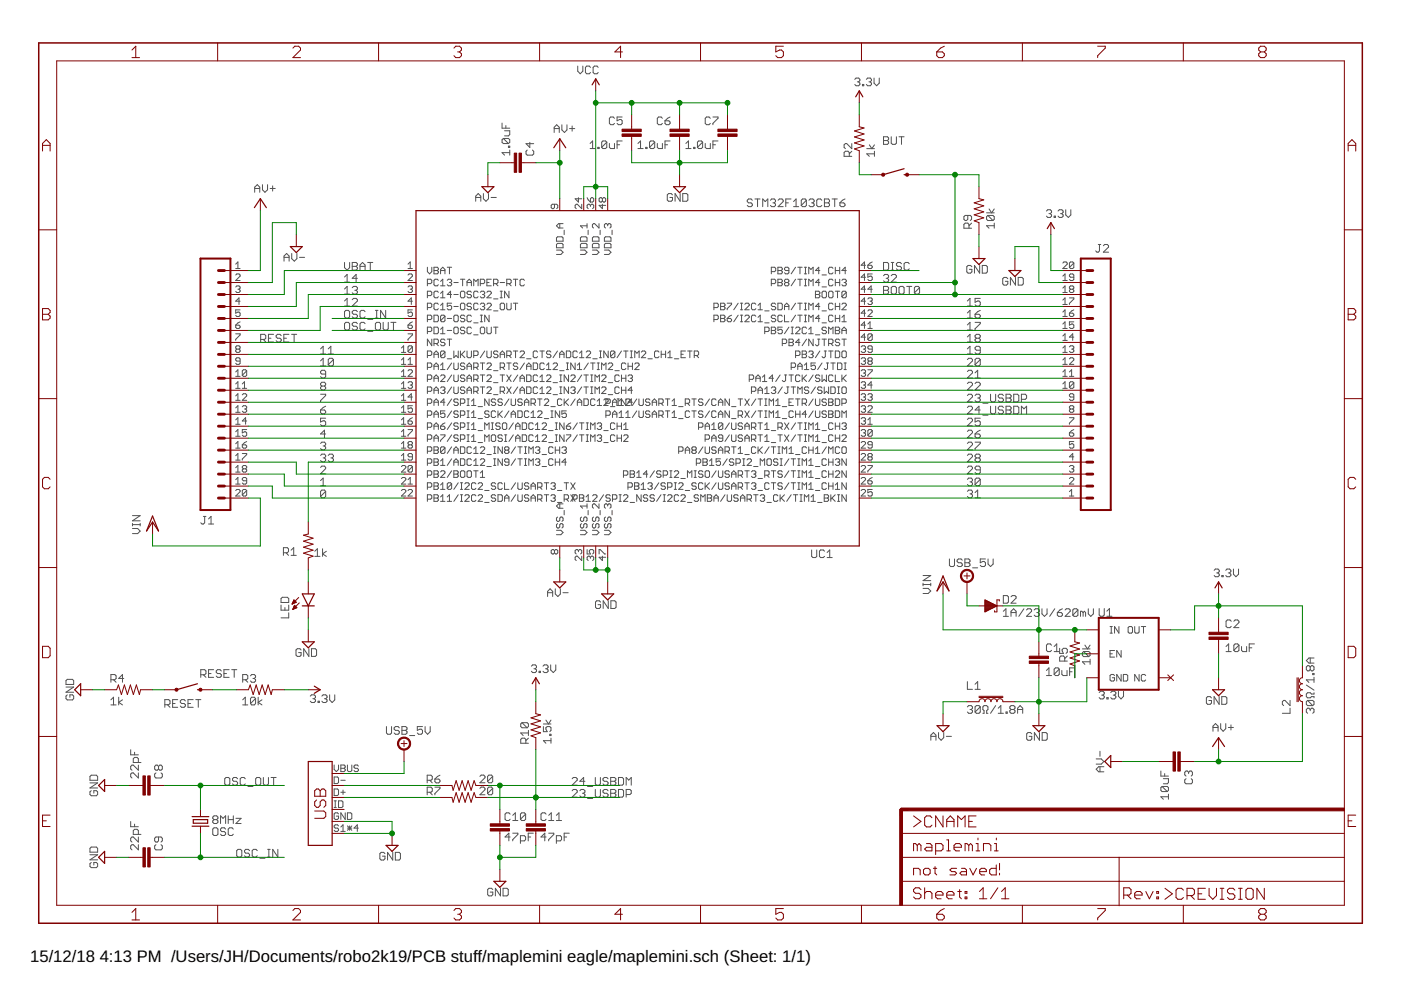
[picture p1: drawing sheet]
<svg xmlns="http://www.w3.org/2000/svg" width="297mm" height="210mm" viewBox="0 0 297 210" stroke-linecap="round" stroke-linejoin="round" font-family="sans-serif">
<defs><g id="words">
<g font-size="3.5">
<text x="6.4" y="204">15/12/18</text>
<text x="21.1" y="204">4:13 PM /Users/JH/Documents/robo2k19/PCB stuff/maplemini eagle/maplemini.sch (Sheet: 1/1)</text>
</g>
</g></defs>
<g fill="none" stroke="#505050" stroke-width=".21">
<path d="M122.5 14v1.1l.5 .5 .6-.5v-1.1M125.2 14.3l-.3-.3h-.5l-.3 .3v1.1l.3 .2h.5l.3-.2M126.8 14.3l-.2-.3h-.6l-.2 .3v1.1l.2 .2h.6l.2-.2M181.2 16.8l.3-.2h.6l.2 .2v.3l-.2 .3M181.8 17.4h.3M182.1 17.4l.2 .2v.3l-.2 .3h-.6l-.3-.3M182.9 17.9h.2v.3h-.2zM183.7 16.8l.3-.2h.5l.3 .2v.3l-.3 .3M184.2 17.4h.3M184.5 17.4l.3 .2v.3l-.3 .3h-.5l-.3-.3M185.3 16.6v1l.6 .6 .5-.6v-1M54 40h1.1"/>
<path d="M55.6 39.2v1l.6 .6 .5-.6v-1M57.3 40h1.1M57.8 39.4v1.1M106.4 26.1v1.1h1.7M106.7 29.4h1.1l.3 .2v.6l-.3 .2M106.7 29.4l-.3 .2v.6l.3 .2h1.1M106.7 29.4l1.1 1M107 27.7h1.1v.8l-.3 .3h-.8M107.3 26.6v.6M107.8 31h.3v.3h-.3zM108.1 32.4h-1.7l.6 .5M108.1 31.8v1.1"/>
<path d="M111.8 31.8l-.3 .3v.5l.3 .3h1.1l.3-.3v-.5l-.3-.3M112.3 30.2v1.1l-.8-.8h1.7M117.5 28.1v-1.1l.5-.5 .6 .5v1.1M117.5 27.3h1.1M119.1 26.5v1l.6 .6 .5-.6v-1M120.8 27.3h1.1M121.3 26.7v1.1M125.1 31.5h1.1M125.1 30.4l.5-.5v1.6M126.7 31.2h.3v.3h-.3zM128.7 30.1v1.1l-.3 .3h-.6l-.2-.3M128.7 30.1l-.3-.2h-.6l-.2 .2v1.1"/>
<path d="M128.7 30.1l-1.1 1.1M129.2 30.4v.8l.3 .3h.8v-1.1M130.3 25.1l-.3-.3h-.5l-.3 .3v1.1l.3 .2h.5l.3-.2M130.8 30.7h.6M131.9 29.9h-1.1v1.6M131.9 24.8h-1.1v.8l.6-.3h.3l.2 .3v.6l-.2 .2h-.6l-.3-.2M135.3 31.5h1.1M135.3 30.4l.5-.5v1.6M136.9 31.2h.3v.3h-.3zM138.8 30.1v1.1l-.3 .3h-.5l-.3-.3M138.8 30.1l-.3-.2h-.5l-.3 .2v1.1M138.8 30.1l-1.1 1.1"/>
<path d="M139.4 30.4v.8l.2 .3h.8v-1.1M140.4 25.1l-.2-.3h-.6l-.2 .3v1.1l.2 .2h.6l.2-.2M141 30.7h.5M141 25.6h.8l.3 .3v.3l-.3 .2h-.5l-.3-.2zM142.1 29.9h-1.1v1.6M142.1 24.8l-1.1 .8M145.4 30.4l.6-.5v1.6M145.4 31.5h1.1M147.1 31.2h.2v.3h-.2zM149 30.1v1.1l-.3 .3h-.6l-.2-.3M149 30.1l-.3-.2h-.6l-.2 .2v1.1M149 30.1l-1.1 1.1"/>
<path d="M149.5 30.4v.8l.3 .3h.8v-1.1M150.6 25.1l-.3-.3h-.5l-.3 .3v1.1l.3 .2h.5l.3-.2M151.2 24.8h1v.3l-1 1.1v.2M151.2 30.7h.5M152.2 29.9h-1v1.6M180.1 33.1v-.8l-.3-.2h-.6l-.2 .2v.8h1.6M180.6 30.4v1.1l-1.1-1.1h-.3l-.2 .3v.5l.2 .3M180.6 32.1l-.5 .5M183.8 31.5h1.6M184.3 30.7l.5 .8 .6-.8M185.4 32.6h-1.6l.5 .5M185.4 32.1v1"/>
<path d="M187.3 29h.9l.2 .3v.2l-.2 .3 .2 .3v.3l-.2 .2h-.9zM187.3 29.8h.9M189 29v1.4l.2 .2h.6l.3-.2v-1.4M190.6 29h1.1M191.1 29v1.6M50 56.9h.9M50 58.3l.2-.2h.5l.2 .2v.2l-.9 1h.9M50 56l.4-.5v1.4M54 40.8v-1.1l.5-.5 .6 .5v1.1M60.2 55.4v-1.1l.6-.6 .5 .6v1.1M60.2 54.6h1.1M61.8 53.7v1.1l.6 .6 .5-.6v-1.1"/>
<path d="M63.5 54.6h1.1M73 55.6v1.1l.6 .6 .5-.6v-1.1M73 58.7l.6-.5v1.6M73 59.8h1.1M74.7 55.6h.8l.3 .3v.3l-.3 .3 .3 .2v.3l-.3 .3h-.8zM74.7 56.5h.8M75.8 59h-1.1l.8-.8v1.6M76.3 57.3v-1.1l.6-.6 .5 .6v1.1M76.3 56.5h1.1M78 55.6h1M78.5 55.6v1.7M86.5 58.3l.2-.2h.5l.2 .2v.2l-.9 1h.9"/>
<path d="M86.5 56.9h.9M86.5 56l.5-.5v1.4M90.6 56.7v.9l.5 .5 .4-.5v-.9M92 56.7h.7l.2 .2-.2 .5 .2 .4-.2 .3h-.7zM92 57.4h.7M92.9 59.4l-.2-.2h-.5l-.2 .2v1l.2 .2h.5l.2-.2M93.4 59.7l.5-.5v1.4M93.4 58.1v-1l.5-.4 .4 .4v1M93.4 57.4h.9M94.8 59.4l.3-.2h.4l.3 .2-.3 .5M94.8 56.7h1M95.3 56.7v1.4"/>
<path d="M95.3 59.9h.2M95.5 59.9l.3 .2-.3 .5h-.4l-.3-.2M96.2 59.9h1M97.6 59.2h1M98.1 59.2v1.4M99 59.9h.9M100.9 41.9h1M100.9 42.7v-1.1l.5-.6 .5 .6v1.1M102.5 41v1.1l.5 .6 .6-.6v-1.1M103.2 59.9h.5M104.1 41.9h1.1M104.2 59.2h-1v1.4h1"/>
<path d="M106 59.9h1M108.8 59.2h1M109.3 59.2v1.4M111.2 59.4l-.2-.2h-.5l-.2 .2v1l.2 .2h.5l.2-.2M117.6 43.3v.7l-.3 .2-.4-.2v-.5l.2-.2h.9l.3 .2v.5l-.3 .2M118 53h.9l.5 .5-.5 .5h-.9M118 51.8l.2-.2h.9l.3 .2v.7h-1.4zM118 50.4l.2-.2h.9l.3 .2v.7h-1.4zM118.7 47.4v.9M119.4 47.4h-1l-.4 .5 .4 .4h1M119.6 48.8v.9M122.6 41.9v.9l-.7-.7h1.4"/>
<path d="M123.1 50.4l.2-.2h.9l.3 .2v.7h-1.4zM123.1 53h.9l.5 .5-.5 .5h-.9M123.3 51.6h.9l.3 .2v.7h-1.4v-.7zM123.3 43.3v.9l-.9-.9-.5 .2v.5l.3 .2M124.5 47.9h-1.4l.4 .4M124.5 47.4v.9M124.5 41.9l.7 .9M124.7 48.8v.9M125.2 42.1l.2-.2 .5 .2v.5l-.3 .2h-.4zM125.2 43.5v.3M125.2 43.5l-.3-.2-.4 .2v.5l.2 .2M125.2 43.5l.2-.2 .5 .2v.5l-.3 .2"/>
<path d="M125.6 53h.9l.5 .5-.5 .5h-.9M125.8 50.2h1l.2 .2v.7h-1.4v-.7zM125.8 51.6h1l.2 .2v.7h-1.4v-.7zM127 47.4v.9l-.9-.9h-.3l-.2 .2v.5l.2 .2M127.2 48.8v.9M127.7 42.1l-.2-.2-.5 .2v.5l.3 .2 .4-.2M127.7 42.1l.3-.2 .4 .2v.5l-.2 .2-.5-.2M127.7 42.1v.5M127.7 43.3v.9l-.7-.7h1.4M128.1 53h1l.4 .5-.4 .5h-1M128.4 50.2h.9l.2 .2v.7h-1.4v-.7zM128.4 51.6h.9l.2 .2v.7h-1.4v-.7z"/>
<path d="M128.8 47.6l.3-.2 .4 .2v.5l-.2 .2M128.8 47.6l-.2-.2-.5 .2v.5l.3 .2M128.8 47.6v.3M129.8 48.8v.9M142.6 41.3l-.3-.3h-.5l-.3 .3v1.1l.3 .3h.5l.3-.3v-.5h-.6M144.2 41v1.7l-1.1-1.7v1.7M144.8 41h.8l.2 .3v1.1l-.2 .3h-.8zM159.5 42.5l-.3-.3h-.5l-.3 .3v.2l.3 .3h.5l.3 .3v.3l-.3 .2h-.5l-.3-.2M160.1 42.2h1M160.6 42.2v1.6M161.7 43.8v-1.6l.5 .5 .6-.5v1.6M163.3 42.5l.3-.3h.5l.3 .3v.2l-.3 .3"/>
<path d="M163.5 57.6h.7l.3-.2v-.5l-.3-.2h-.7v1.4M163.9 43h.2M164.1 43l.3 .3v.3l-.3 .2h-.5l-.3-.2M164.9 56.7h.7l.3 .2-.3 .5 .3 .4-.3 .3h-.7zM164.9 59.2h.7l.3 .2-.3 .5 .3 .5-.3 .2h-.7zM164.9 57.4h.7M164.9 59.9h.7M165 42.5l.2-.3h.6l.3 .3v.2l-1.1 1.1h1.1M166.6 59.9l-.3-.2 .3-.5h.4l.3 .2-.3 .5M166.6 59.9l-.3 .2 .3 .5h.4l.3-.2-.3-.5M166.6 59.9h.4M166.6 43h.6"/>
<path d="M167.3 57.4h-.7l-.3-.3 .3-.4h.4l.3 .2v.9l-.3 .3h-.4l-.3-.3M167.7 42.2h-1.1v1.6M168.3 43.8h1M168.3 42.7l.5-.5v1.6M168.7 56.7l-1 1.4M168.7 59.2l-1 1.4M169.1 56.7h1M169.1 59.2h1M169.6 56.7v1.4M169.6 59.2v1.4M170.5 56.7h.5M170.5 58.1h.5"/>
<path d="M170.5 59.2h.5M170.8 56.7v1.4M170.8 59.2v1.4M171 42.5l-.3-.3h-.5l-.3 .3v1.1M171 42.5v1.1l-.3 .2h-.5l-.3-.2M171 42.5l-1.1 1.1M171.5 58.1v-1.4l.4 .4 .5-.4v1.4M171.5 42.5l.3-.3h.5l.3 .3v.2l-.3 .3M172.1 43h.2M172.3 43l.3 .3v.3l-.3 .2h-.5l-.3-.2M173.8 57.4h-.9l.7-.7v1.4M173.8 59.9h-.9l.7-.7v1.4"/>
<path d="M174.2 42.5l-.2-.3h-.6l-.2 .3v1.1l.2 .2h.6l.2-.2M174.3 58.3h.9M174.8 42.2h.8l.3 .3v.2l-.3 .3 .3 .3v.3l-.3 .2h-.8zM174.8 43h.8M176.4 42.2h1.1M176.6 56.9l-.2-.2h-.5l-.2 .2v.9l.2 .3h.5l.2-.3M176.6 59.4l-.2-.2h-.5l-.2 .2v1l.2 .2h.5l.2-.2M177 42.2v1.6M177.1 56.7v1.4M177.1 59.2v1.4M177.1 57.4h.9M177.1 59.9h.9"/>
<path d="M178 56.7v1.4M178 59.2v1.4M178.1 43h.8l.3 .3v.3l-.3 .2h-.5l-.3-.2zM178.5 59.4l.2-.2h.5l.2 .2-.2 .5M179 59.9h.2M179.2 42.2l-.6 .3-.5 .5M179.2 59.9l.2 .2-.2 .5h-.5l-.2-.2M179.4 57.4h-.9l.7-.7v1.4M183.5 56.2h-.9l.7-.7v1.4M183.5 58.8h-.9l.7-.7v1.4M184 56.2h.7l.2 .5-.2 .2h-.5l-.2-.2zM184.9 58.1h-.9v.7l.7-.3 .2 .3v.4l-.2 .3h-.5l-.2-.3"/>
<path d="M184.9 55.5l-.9 .7M187.3 55.6h.9l.2 .3v1.1l-.2 .3h-.9zM187.3 58.5l.3-.3h.6l.2 .3v.2l-.2 .3M187.9 59h.3M188.2 59l.2 .3v.2l-.2 .3h-.6l-.3-.3M189 58.5l.2-.3h.6l.3 .3v.2l-1.1 1.1h1.1M189 57.3h.5M189 55.6h.5M189.2 55.6v1.7M191.1 55.9l-.2-.3h-.6l-.2 .3v.3l.2 .3h.6l.2 .2v.3l-.2 .3h-.6l-.2-.3M192.8 55.9l-.3-.3h-.5l-.3 .3v1.1l.3 .3h.5l.3-.3M205.2 45.7v.8l-.3 .3h-.3l-.2-.3v-.5l.2-.3h1.1l.3 .3v.5l-.3 .3"/>
<path d="M205.4 48.4v-.8l-.2-.3h-.6l-.2 .3v.8h1.6M206 47.3l-.6 .6M206.1 56.6l-.3-.3h-.5l-.3 .3v1l.3 .3h.5l.3-.3v-.5h-.6M207.7 56.3v1.6l-1.1-1.6v1.6M208.3 56.3h.8l.2 .3v1l-.2 .3h-.8zM209.2 45.1h1.6M209.4 45.7h1.1l.3 .3v.5l-.3 .3M209.4 45.7l-.2 .3v.5l.2 .3h1.1M209.4 45.7l1.1 1.1M209.7 44.3l.5 .8 .6-.8M210.8 47.9h-1.6l.5 .5M210.8 47.3v1.1"/>
<path d="M213.7 59.1l-.3-.3h-.5l-.3 .3v1.1l.3 .3h.5l.3-.3v-.6h-.6M215.3 58.8v1.7l-1.1-1.7v1.7M215.9 58.8h.8l.3 .3v1.1l-.3 .3h-.8zM221.9 44.7l.2-.2h.6l.2 .2v.3l-.2 .3M222.4 45.3h.3M222.7 45.3l.2 .3v.2l-.2 .3h-.6l-.2-.3M223.5 45.8h.3v.3h-.3zM224.3 44.7l.3-.2h.5l.3 .2v.3l-.3 .3M224.9 45.3h.2M225.1 45.3l.3 .3v.2l-.3 .3h-.5l-.3-.3M225.3 55.8l.3-.3h.4l.3 .3v.2l-1 .9h1M225.3 59.5h1"/>
<path d="M225.3 58.5l.5-.4v1.4M226 44.5v1.1l.5 .5 .5-.5v-1.1M227.7 55.8l-.3-.3h-.4l-.3 .3v.9M227.7 58.8h-.7l-.3-.3 .3-.4h.4l.3 .2v.9l-.3 .3h-.4l-.3-.3M227.7 55.8v.9l-.3 .2h-.4l-.3-.2M227.7 55.8l-1 .9M232.9 51.8h.5M233.1 51.8v1.4l-.2 .3h-.3l-.3-.3M233.9 52.1l.3-.3h.6l.2 .3v.3l-1.1 1.1h1.1M50 70.8h.9v.2l-.9 .9v.3M50 68.9h.7l.2 .5-.2 .2h-.5l-.2-.2zM50 79.8h.9"/>
<path d="M50 60.9l.2-.3h.5l.2 .3-.2 .4M50 78.9l.4-.5v1.4M50.2 74l-.2-.2 .2-.5h.5l.2 .3-.2 .4M50.2 74l-.2 .3 .2 .4h.5l.2-.2-.2-.5M50.2 74h.5M50.4 61.3h.3M50.7 61.3l.2 .3-.2 .4h-.5l-.2-.2M50.9 63.9h-.9l.7-.7v1.4M50.9 65.7h-.9v.7l.4-.2 .5 .2v.5l-.2 .2h-.5l-.2-.2M50.9 76.6h-.7l-.2-.3 .2-.4h.5l.2 .2v.9l-.2 .3h-.5l-.2-.3M50.9 68.2l-.9 .7M52.3 78.6v1l-.2 .2h-.5l-.2-.2"/>
<path d="M52.3 78.6l-.2-.2h-.5l-.2 .2v1M52.3 78.6l-.9 1M55.3 72h.8l.2-.3v-.5l-.2-.3h-.8v1.6M55.8 72l.5 .5M56.9 71.7h.5M58 70.9h-1.1v1.6h1.1M59.6 71.2l-.2-.3h-.6l-.3 .3v.2l.3 .3h.6l.2 .3v.2l-.2 .3h-.6l-.3-.3M60.2 71.7h.5M61.3 70.9h-1.1v1.6h1.1M61.8 70.9h1.1M62.4 70.9v1.6M68 74l.5-.6v1.7"/>
<path d="M68 76.5l.5-.5v1.6M68 77.6h1M68 75.1h1M69 79.3h-.8l-.2-.2v-.3l.2-.3h.6l.2 .3v1.1l-.2 .2h-.6l-.2-.2M69.6 75.1h1.1M69.6 74l.5-.6v1.7M70.7 76.2v1.1l-.3 .3h-.5l-.3-.3M70.7 76.2l-.3-.2h-.5l-.3 .2v1.1M70.7 76.2l-1.1 1.1M73 62.4h1.1M73 66.1l.3-.3h.6l.2 .3v1.1l-.2 .2h-.6l-.3-.2zM73 68.6l.3-.3h.6l.2 .3v1.1l-.2 .3h-.6l-.3-.3z"/>
<path d="M73 63.8l.6-.5v1.6M73 61.3l.6-.6v1.7M73 64.9h1.1M74.7 61l.3-.3h.5l.3 .3v.3l-.3 .3M74.7 63.5l.3-.2h.5l.3 .2v.3l-1.1 1.1h1.1M75.2 61.6h.3M75.5 61.6l.3 .2v.3l-.3 .3h-.5l-.3-.3M75.8 68.6l-.3-.3h-.5l-.3 .3v.3l.3 .3h.5l.3 .2v.3l-.3 .3h-.5l-.3-.3M75.8 66.1l-.3-.3h-.5l-.3 .3v.3l.3 .2h.5l.3 .3v.3l-.3 .2h-.5l-.3-.2M77.4 68.6l-.3-.3h-.5l-.3 .3v1.1l.3 .3h.5l.3-.3M77.4 66.1l-.3-.3h-.5l-.3 .3v1.1l.3 .2h.5l.3-.2M78 67.7h1"/>
<path d="M78 70.3h1M79.6 68.6l.3-.3h.5l.3 .3v1.1l-.3 .3h-.5l-.3-.3zM79.6 65.8h.5M79.6 67.4h.5M79.9 65.8v1.6M81.2 68.3v1.4l.3 .3h.5l.3-.3v-1.4M81.8 65.8v1.6l-1.1-1.6v1.6M82.9 68.3h1M83.4 68.3v1.7M85.1 73.8l.5-.5v1.4M85.1 76.3l.5-.4v1.4M85.1 78.9l.5-.5v1.4"/>
<path d="M85.1 77.3h.9M85.1 79.8h.9M85.1 74.7h.9M86.5 70.8h.9v.2l-.9 .9v.3M86.5 68.9h.7l.2 .5-.2 .2h-.5l-.2-.2zM86.5 60.9l.2-.3h.5l.2 .3-.2 .4M86.5 78.6l.2-.2h.5l.2 .2v.3l-.9 .9h.9M86.5 76.3l.5-.4v1.4M86.5 77.3h.9M87 61.3h.2M87.2 61.3l.2 .3-.2 .4h-.5l-.2-.2M87.4 73.6l-.2-.3h-.5l-.2 .3v.9"/>
<path d="M87.4 63.9h-.9l.7-.7v1.4M87.4 65.7h-.9v.7l.5-.2 .4 .2v.5l-.2 .2h-.5l-.2-.2M87.4 73.6v.9l-.2 .2h-.5l-.2-.2M87.4 73.6l-.9 .9M87.4 68.2l-.9 .7M90.6 70.3h.7l.2-.2v-.5l-.2-.2h-.7v1.4M90.6 65.2h.7l.2-.2v-.5l-.2-.2h-.7v1.4M90.6 60.1h.7l.2-.2v-.5l-.2-.2h-.7v1.4M90.6 62.7h.7l.2-.3v-.4l-.2-.3h-.7v1.4M90.6 67.8h.7l.2-.3v-.4l-.2-.3h-.7v1.4M90.6 75.4h.7l.2-.3v-.4l-.2-.3h-.7v1.4M90.6 77.9h.7l.2-.2v-.5l-.2-.2h-.7v1.4"/>
<path d="M91.5 71.9v1.4l-.9-1.4v1.4M92 78.4v-1l.5-.4 .4 .4v1M92 69.4h.7l.2 .2v.9l-.2 .3h-.7zM92 72.8h.7l.2-.2v-.5l-.2-.2h-.7v1.4M92 66.8h.7l.2 .3v.9l-.2 .2h-.7zM92 75.8v-.9l.5-.5 .4 .5v.9M92 77.7h.9M92 75.1h.9M92.5 72.8l.4 .5M92.9 64.5l-.2-.2h-.5l-.2 .2v.9l.2 .3h.5l.2-.3M92.9 62l-.2-.3h-.5l-.2 .3v.9l.2 .2h.5l.2-.2M93.4 70.8h.9"/>
<path d="M93.4 65.7h.9M93.4 62.2l.5-.5v1.4M93.4 64.7l.5-.4v1.4M93.4 69.8l.5-.4v1.4M93.4 77.4l.5-.4v1.4M93.4 79.7l.2-.2h.5l.2 .2v.3l-.9 .9h.9M93.4 78.4h.9M93.4 60.6h.9M93.4 63.1h.9M94.3 72.1l-.2-.2h-.5l-.2 .5 .2 .2h.5l.2 .5-.2 .2h-.5l-.2-.2M94.3 74.7l-.2-.3h-.5l-.2 .3v.9M94.3 67.1l-.2-.3h-.5l-.2 .3v.9"/>
<path d="M94.3 67.1v.9l-.2 .2h-.5l-.2-.2M94.3 74.7v.9l-.2 .2h-.5l-.2-.2M94.3 74.7l-.9 .9M94.3 67.1l-.9 .9M94.8 70.1h1M94.8 71.9h1M94.8 67.5h1M94.8 76.1h1M95.3 71.9v1.4M95.8 64.3h-1v.7l.5-.3 .5 .3v.4l-.3 .3h-.4l-.3-.3M95.8 77l-1 1.4M95.8 79.5l-1 1.4"/>
<path d="M95.8 62.4h-1l.7-.7v1.4M96.2 79.5v1.2l.3 .2h.4l.3-.2v-1.2M96.2 65h1M96.2 74.4v1.4l.5-.4 .5 .4v-1.4M96.2 77v1.1l.3 .3h.4l.3-.3v-1.1M96.2 62.4h1M96.5 69.4h.4l.3 .2v.9l-.3 .3h-.4l-.3-.3v-.9zM96.5 66.8h.4l.3 .3v.9l-.3 .2h-.4l-.3-.2v-.9zM97.6 74.4v1.4M97.9 64.3h.4l.3 .2v.9l-.3 .3h-.4l-.3-.3v-.9zM97.9 61.7h.4l.3 .3v.9l-.3 .2h-.4l-.3-.2v-.9zM97.9 75.1l.7 .7"/>
<path d="M98.6 79.7l-.3-.2h-.4l-.3 .5 .3 .2h.4l.3 .5-.3 .2h-.4l-.3-.2M98.6 69.6l-.3-.2h-.4l-.3 .4 .3 .3h.4l.3 .4-.3 .3h-.4l-.3-.3M98.6 67.1l-.3-.3h-.4l-.3 .5 .3 .2h.4l.3 .5-.3 .2h-.4l-.3-.2M98.6 77.2l-.3-.2h-.4l-.3 .4 .3 .3h.4l.3 .4-.3 .3h-.4l-.3-.3M98.6 74.4l-1 1M99 60.6v-.9l.5-.5 .4 .5v.9M99 74.4v1.2l.3 .2h.4l.2-.2v-1.2M99 78.4v-1l.5-.4 .4 .4v1M99 77.7h.9M99.9 69.6l-.2-.2h-.4l-.3 .2v.9l.3 .3h.4l.2-.3M99.9 64.5l-.2-.2h-.4l-.3 .4 .3 .3h.4l.2 .4-.2 .3h-.4l-.3-.3M99.9 62l-.2-.3h-.4l-.3 .5 .3 .2h.4l.2 .5-.2 .2h-.4l-.3-.2"/>
<path d="M99.9 67.1l-.2-.3h-.4l-.3 .3v.9l.3 .2h.4l.2-.2M100.4 71h1M100.4 60.6v-1.4l.5 .5 .5-.5v1.4M100.4 75.4h.7l.3-.3v-.4l-.3-.3h-.7v1.4M100.4 77.9h.7l.3-.2v-.5l-.3-.2h-.7v1.4M100.4 68.5h1M100.9 77.9l.5 .5M101.4 64.5l-.3-.2h-.4l-.3 .2v.9l.3 .3h.4l.3-.3M101.4 62l-.3-.3h-.4l-.3 .3v.9l.3 .2h.4l.3-.2M101.8 64.5l.3-.2h.4l.3 .2-.3 .5M101.8 60.1h.7l.3-.2v-.5l-.3-.2h-.7v1.4M101.8 62l.3-.3h.4l.3 .3-.3 .4"/>
<path d="M101.8 66.8h.5M101.8 68.2h.5M101.8 77h1M101.8 79.5h1M102.1 69.4h.4l.3 .2v.9l-.3 .3h-.4l-.3-.3v-.9zM102.1 66.8v1.4M102.3 65h.2M102.3 77v1.4M102.3 79.5v1.4M102.3 62.4h.2M102.5 65l.3 .2-.3 .5h-.4l-.3-.3M102.5 62.4l.3 .3-.3 .4h-.4l-.3-.2"/>
<path d="M102.8 74.4l-1 1.4M103.2 69.4v1.1l.3 .3h.4l.3-.3v-1.1M103.2 64.5l.3-.2h.4l.3 .2v.2l-1 1h1M103.2 62l.3-.3h.4l.3 .3v.2l-1 .9h1M103.2 74.4v1.2l.3 .2h.4l.3-.2v-1.2M103.2 77.2l.3-.2h.4l.3 .2v.2l-1 1h1M103.2 79.7l.3-.2h.4l.3 .2v.3l-1 .9h1M103.7 66.8v1.4l-.9-1.4v1.4M104.6 69.4h1M104.6 65.9h1M104.6 60.1h.7l.3-.2v-.5l-.3-.2h-.7v1.4M104.6 78.6h1"/>
<path d="M104.6 63.4h1M105.1 69.4v1.4M105.1 60.1l.5 .5M105.6 74.7l-.3-.3h-.4l-.3 .3 .3 .4h.4l.3 .3-.3 .4h-.4l-.3-.2M106 75.8v-.9l.5-.5 .5 .5v.9M106 77.9h.7l.3-.2v-.5l-.3-.2h-.7v1.4M106 79.5h1M106 75.1h1M106 61.7h.5M106 63.1h.5M106.3 64.3h.4l.3 .2v.9l-.3 .3h-.4l-.3-.3v-.9zM106.3 61.7v1.4"/>
<path d="M106.5 79.5v1.4M106.5 77.9l.5 .5M107.4 64.3v1.1l.3 .3h.4l.3-.3v-1.1M107.4 60.1h.7l.3-.2v-.5l-.3-.2h-.7v1.4M107.4 75.4h.7l.3-.3v-.4l-.3-.3h-.7v1.4M107.4 77h1M107.4 79.5l1 1.4M107.9 61.7v1.4l-.9-1.4v1.4M107.9 77v1.4M107.9 75.4l.5 .4M107.9 60.1l.5 .5M108.4 79.5l-1 1.4"/>
<path d="M108.8 64.3h1M108.8 74.4h1M109.3 64.3v1.4M109.3 74.4v1.4M109.8 77.2l-.3-.2h-.4l-.3 .4 .3 .3h.4l.3 .4-.3 .3h-.4l-.3-.3M109.8 79.5l-1 1.4M110.3 74.7l.2-.3h.5l.2 .3v.2l-.9 .9h.9M111.2 77l-.9 1.4M111.7 78.4v-1l.4-.4 .5 .4v1M111.7 79.5h.7l.2 .2v1l-.2 .2h-.7zM111.7 77.7h.9M111.7 76.1h.9"/>
<path d="M113.1 77h.6l.3 .2v.9l-.3 .3h-.6zM114 74.7l-.3-.3h-.4l-.2 .3v.9l.2 .2h.4l.3-.2M114 79.7l-.3-.2h-.4l-.2 .2v1l.2 .2h.4l.3-.2M114.5 80l.4-.5v1.4M114.5 74.4h.9M114.9 74.4v1.4M115.4 77.2l-.2-.2h-.5l-.2 .2v.9l.2 .3h.5l.2-.3M115.9 77.4l.4-.4v1.4M115.9 79.7l.2-.2h.5l.2 .2v.3l-.9 .9h.9M115.9 78.4h.9M116.8 74.7l-.2-.3h-.5l-.2 .3 .2 .4h.5l.2 .3-.2 .4h-.5l-.2-.2M117.3 77.2l.2-.2h.5l.2 .2v.2l-.9 1h.9"/>
<path d="M118.2 74.4l-.9 1.4M118.7 75.8v-.9l.4-.5 .5 .5v.9M118.7 78.6h.9M118.7 79.5h.4M118.7 75.1h.9M118.9 79.5v1.4M120.1 74.4h.7l.2 .3v.9l-.2 .2h-.7zM120.1 77h.4M120.1 78.4h.4M120.3 77v1.4M120.5 79.5v1.4l-.9-1.4v1.4M121 79.7l.2-.2h.5l.2 .2v.3l-.9 .9h.9"/>
<path d="M121.9 77v1.4l-.9-1.4v1.4M122.4 77.4l.5-.4v1.4M122.4 74.7l-.2-.3h-.5l-.2 .3v.9l.2 .2h.5l.2-.2M122.4 78.4h.9M122.9 74.9l.4-.5v1.4M122.9 75.8h.9M123.3 79.5l-.9 1.4M123.8 79.5h.9M124.3 79.5v1.4M124.3 74.7l.2-.3h.5l.2 .3v.2l-.9 .9h.9M124.7 77l-.9 1.4M125.2 77h1"/>
<path d="M125.2 79.5h.5M125.5 79.5v1.4M125.7 77v1.4M125.7 76.1h.9M126.6 77h.5M126.6 78.4h.5M126.9 77v1.4M127.1 75.8h.5M127.1 74.4h.5M127.3 74.4v1.4M127.6 78.4v-1.4l.4 .4 .5-.4v1.4M127.6 79.7l.2-.2h.4l.3 .2v.3l-.9 .9h.9"/>
<path d="M128.9 74.4v1.4l-.9-1.4v1.4M128.9 77.2l.3-.2h.5l.2 .2v.2l-1 1h1M130.4 74.7l-.3-.3h-.4l-.3 .3v.9M130.4 74.7v.9l-.3 .2h-.4l-.3-.2M130.4 78.6h.9M130.4 74.7l-1 .9M131.3 79.7l-.2-.2h-.5l-.2 .2v1l.2 .2h.5l.2-.2M131.8 79.5v1.4M131.8 74.4l-1 1.4M132.2 74.4h1M132.7 77.2l-.2-.2h-.5l-.2 .2v.9l.2 .3h.5l.2-.3M132.7 74.4v1.4"/>
<path d="M132.7 79.5v1.4M133.2 79.7l.2-.2h.5l.2 .2-.2 .5M133.2 77v1.4M133.2 77.7h.9M133.6 75.8h.5M133.6 74.4h.5M133.9 74.4v1.4M134.1 77v1.4M134.6 77.2l.2-.2h.5l.2 .2v.2l-.9 1h.9M134.6 75.8v-1.4l.4 .5 .5-.5v1.4M136 74.7l.2-.3h.5l.2 .3v.2l-.9 .9h.9M137.4 76.1h.9"/>
<path d="M139.7 74.7l-.2-.3h-.5l-.2 .3v.9l.2 .2h.5l.2-.2M140.2 75.1h.9M140.2 74.4v1.4M141.1 74.4v1.4M141.6 74.9l.4-.5v1.4M141.6 75.8h.9M143 76.1h.9M144.4 75.1h.5M145.3 74.4h-.9v1.4h.9M145.8 74.4h.9M146.3 74.4v1.4M147.2 75.4h.7l.2-.3v-.4l-.2-.3h-.7v1.4"/>
<path d="M147.7 75.4l.4 .4M151.4 65.2h.7l.2-.2v-.5l-.2-.2h-.7v1.4M151.4 67.8h.7l.2-.3v-.4l-.2-.3h-.7v1.4M152.8 66.8h.7l.2 .3-.2 .4 .2 .5-.2 .2h-.7zM152.8 64.3h.7l.2 .2-.2 .5 .2 .4-.2 .3h-.7zM152.8 65h.7M152.8 67.5h.7M154.2 67.5h.7l.2 .5-.2 .2h-.5l-.2-.2zM154.2 64.3h.9v.2l-.9 .9v.3M155.1 66.8l-.9 .7M156.5 64.3l-.9 1.4M156.5 66.8l-.9 1.4"/>
<path d="M157 64.3h.5M157 65.7h.5M157 66.8h.5M157 68.2h.5M157.2 64.3v1.4M157.2 66.8v1.4M157.9 64.5l.3-.2h.4l.3 .2v.2l-1 1h1M157.9 67.1l.3-.3h.4l.3 .3v.2l-1 .9h1M160.3 64.5l-.3-.2h-.4l-.3 .2v.9l.3 .3h.4l.3-.3M160.3 67.1l-.3-.3h-.4l-.3 .3v.9l.3 .2h.4l.3-.2M160.7 65.7h.9M160.7 64.7l.5-.4v1.4"/>
<path d="M160.7 67.3l.5-.5v1.4M160.7 68.2h.9M161.6 80l.5-.5v1.4M162.1 70.3h.7l.3-.2v-.5l-.3-.2h-.7v1.4M162.1 65.9h1M162.1 68.5h1M163.5 69.4h.7l.3 .2-.3 .5 .3 .4-.3 .3h-.7zM163.5 60.1h.7l.3-.2v-.5l-.3-.2h-.7v1.4M163.5 70.1h.7M164.5 64.5l-.3-.2h-.4l-.3 .4 .3 .3h.4l.3 .4-.3 .3h-.4l-.3-.3M164.5 67.1l-.3-.3h-.4l-.3 .5 .3 .2h.4l.3 .5-.3 .2h-.4l-.3-.2M164.9 64.3h.7l.3 .2v.9l-.3 .3h-.7z"/>
<path d="M165.4 79.5l-.9 1.4M165.9 69.4h-1v.7l.5-.3 .5 .3v.4l-.3 .3h-.4l-.3-.3M165.9 67.1l-.3-.3h-.4l-.3 .3v.9l.3 .2h.4l.3-.2M165.9 72.8h.7l.2-.2v-.5l-.2-.2h-.7v1.4M166.3 65.7v-1l.5-.4 .5 .4v1M166.3 65h1M166.3 66.8v1.4h1M166.3 79.5h.5M166.6 79.5v1.2l-.3 .2-.4-.2M167.3 69.4l-1 1.4M167.3 71.9h.7l.2 .2-.2 .5 .2 .5-.2 .2h-.7zM167.3 72.6h.7"/>
<path d="M167.3 79.5h.9M167.7 77.9h.7l.3-.2v-.5l-.3-.2h-.7v1.4M167.7 69.4h.5M167.7 70.8h.5M167.7 79.5v1.4M168 69.4v1.4M168.7 69.6l.2-.2h.5l.2 .2v.2l-.9 1h.9M168.7 75.4h.7l.2-.3v-.4l-.2-.3h-.7v1.4M168.7 64.3l-1 1.4M168.7 66.8l-1 1.4M169.1 78.4v-1l.5-.4 .5 .4v1M169.1 64.3h1"/>
<path d="M169.1 66.8h1M169.1 77.7h1M169.6 64.3v1.4M169.6 66.8v1.4M169.6 72.6h-.9l.7-.7v1.4M169.6 79.7l-.2-.2h-.5l-.2 .2v1l.2 .2h.5l.2-.2M170.1 74.4h.7l.2 .3-.2 .4 .2 .5-.2 .2h-.7zM170.1 79.5v1.4M170.1 75.1h.7M170.5 64.3h.5M170.5 65.7h.5M170.5 66.8h.5"/>
<path d="M170.5 68.2h.5M170.5 78.4h1M170.5 77.4l.5-.4v1.4M170.5 60.6h.5M170.8 64.3v1.4M170.8 66.8v1.4M171 69.6l-.2-.2h-.5l-.2 .2v.9l.2 .3h.5l.2-.3M171 71.9l-.9 1.4M171 79.5l-.9 .9M171.5 70.8h.9M171.5 69.8l.4-.4v1.4M171.5 60.6v-1.4l.4 .5 .5-.5v1.4"/>
<path d="M171.5 65.7v-1.4l.4 .4 .5-.4v1.4M171.5 68.2v-1.4l.4 .5 .5-.5v1.4M171.5 74.7l.2-.3h.5l.2 .3-.2 .4M171.9 75.1h.3M172.2 75.1l.2 .3-.2 .4h-.5l-.2-.2M172.4 71.9v1.4l-.9-1.4v1.4M172.4 79.5l-.9 1.4M172.9 77h-.9v.7l.7-.3 .2 .3v.4l-.2 .3h-.5l-.2-.3M172.9 71h.9M172.9 61.7h.7l.2 .3-.2 .4 .2 .5-.2 .2h-.7zM172.9 62.4h.7M173.4 71.9h.4"/>
<path d="M173.6 71.9v1.2l-.2 .2-.5-.2M173.8 65h-.9l.7-.7v1.4M173.8 67.5h-.9l.7-.7v1.4M173.8 79.7l-.2-.2h-.5l-.2 .5 .2 .2h.5l.2 .5-.2 .2h-.5l-.2-.2M173.8 74.4l-.9 1.4M174.3 79.5v1.4l.5-.5 .4 .5v-1.4M174.3 71.9h.9M174.3 65.9h.9M174.3 68.5h.9M174.3 77l-.9 1.4M174.3 60.8h.9M174.5 61.7h.5l.2 .3v.9l-.2 .2h-.5l-.2-.2v-.9z"/>
<path d="M174.8 71.9v1.4M174.8 74.4h.4M175 74.4v1.2l-.2 .2-.5-.2M175.2 69.6l-.2-.2h-.5l-.2 .4 .2 .3h.5l.2 .4-.2 .3h-.5l-.2-.3M175.2 77h.5M175.5 77v1.1l-.3 .3-.4-.3M175.7 62l.2-.3h.5l.2 .3v.9l-.2 .2h-.5l-.2-.2zM175.7 72.8h.7l.2-.2v-.5l-.2-.2h-.7v1.4M175.7 70.8v-1.4l.4 .4 .5-.4v1.4M175.7 74.4h.9M176.1 72.8l.5 .5M176.1 77h1"/>
<path d="M176.1 74.4v1.4M176.6 64.5l-.2-.2h-.5l-.2 .2v.9l.2 .3h.5l.2-.3M176.6 67.1l-.2-.3h-.5l-.2 .3v.9l.2 .2h.5l.2-.2M176.6 79.7l-.2-.2h-.5l-.2 .2v1l.2 .2h.5l.2-.2M176.6 77v1.4M177.1 69.4h.7l.2 .2-.2 .5 .2 .4-.2 .3h-.7zM177.1 70.1h.7M177.1 64.3v1.4M177.1 66.8v1.4M177.1 74.4h.7l.2 .3v.9l-.2 .2h-.7zM177.1 79.5v1.4h.9M177.1 65h.9"/>
<path d="M177.1 67.5h.9M177.1 61.7h.9M177.6 77h.7l.2 .2v.9l-.2 .3h-.7zM177.6 61.7v1.4M178 72.1l-.2-.2h-.5l-.2 .2 .2 .5h.5l.2 .2-.2 .5h-.5l-.2-.2M178 64.3v1.4M178 66.8v1.4M178.5 74.7l.2-.3h.5l.2 .3v.9l-.2 .2h-.5l-.2-.2zM178.5 70.1h.9M178.5 67.3l.5-.5v1.4M178.5 70.8v-1l.5-.4 .4 .4v1M178.5 79.5v1.4"/>
<path d="M178.5 64.5l.2-.2h.5l.2 .2v.2l-.9 1h.9M178.5 71.9h.9M178.5 68.2h.9M179 71.9v1.4M179 77h.4M179 78.4h.4M179.2 77v1.4M179.4 62l-.2-.3h-.5l-.2 .3v.9M179.4 62v.9l-.2 .2h-.5l-.2-.2M179.4 79.5l-.9 .9M179.4 62l-.9 .9M182.6 73.6l.2-.3h.5l.2 .3-.2 .4"/>
<path d="M182.6 76.1l.2-.2h.5l.2 .2-.2 .5M182.6 78.6l.2-.2h.5l.2 .2-.2 .5M183 76.6h.3M183 74h.3M183 79.1h.3M183.3 74l.2 .3-.2 .4h-.5l-.2-.2M183.3 76.6l.2 .2-.2 .5h-.5l-.2-.3M183.3 79.1l.2 .2-.2 .5h-.5l-.2-.2M183.5 61.3h-.9l.7-.7v1.4M183.5 63.9h-.9l.7-.7v1.4M183.5 66.4h-.9l.7-.7v1.4M183.5 68.9h-.9l.7-.7v1.4"/>
<path d="M183.5 71.5h-.9l.7-.7v1.4M184 65.9l.2-.2h.5l.2 .2v.3l-.9 .9h.9M184 63.4l.2-.2h.5l.2 .2-.2 .5M184 68.7l.5-.5v1.4M184 69.6h.9M184 78.4h.9v.2l-.9 1v.2M184.2 76.6l-.2-.3 .2-.4h.5l.2 .2-.2 .5M184.2 76.6l-.2 .2 .2 .5h.5l.2-.3-.2-.4M184.2 76.6h.5M184.5 63.9h.2M184.7 63.9l.2 .2-.2 .5h-.5l-.2-.3M184.9 71l-.2-.2h-.5l-.2 .2v.9"/>
<path d="M184.9 74h-.7l-.2-.2 .2-.5h.5l.2 .3v.9l-.2 .2h-.5l-.2-.2M184.9 71v.9l-.2 .3h-.5l-.2-.3M184.9 71l-.9 .9M184.9 61.3h-.9l.7-.7v1.4M187.3 60.7h.9l.2 .3v.3l-.2 .3 .2 .2v.3l-.2 .3h-.9zM187.3 61.6h.9M189.2 60.7h.6l.3 .3v1.1l-.3 .3h-.6l-.2-.3v-1.1zM190.6 61l.3-.3h.5l.3 .3v1.1l-.3 .3h-.5l-.3-.3zM192.2 60.7h1.1M192.8 60.7v1.7M195 61l-.3-.3h-.6l-.2 .3v1.1M195 61v1.1l-.3 .3h-.6l-.2-.3"/>
<path d="M195 61l-1.1 1.1M205.1 63.8l.6-.5v1.6M205.1 66.4l.6-.6v1.6M205.1 68.9l.6-.6v1.7M205.1 71.4l.6-.5v1.6M205.1 74l.6-.6v1.7M205.1 76.2l.3-.2h.5l.3 .2v.3l-1.1 1.1h1.1M205.1 78.8l.3-.3h.5l.3 .3v.3l-1.1 1h1.1M205.1 67.4h1.1M205.1 70h1.1M205.1 72.5h1.1M205.1 75.1h1.1"/>
<path d="M205.1 64.9h1.1M206.7 66.6h.9l.2 .3v.3l-.2 .2h-.6l-.3-.2zM206.7 68.3h1.1v.3l-1.1 1.1v.3M206.7 79.1l.6-.6v1.6M207 71.7l-.3-.3v-.2l.3-.3h.6l.2 .3v.2l-.2 .3M207 71.7l-.3 .3v.2l.3 .3h.6l.2-.3v-.2l-.2-.3M207 71.7h.6M207.8 63.3h-1.1v.8l.6-.3h.3l.2 .3v.5l-.2 .3h-.6l-.3-.3M207.8 74.3h-.8l-.3-.3v-.3l.3-.3h.6l.2 .3v1.1l-.2 .3h-.6l-.3-.3M207.8 76.2v1.1l-.2 .3h-.6l-.3-.3M207.8 76.2l-.2-.2h-.6l-.3 .2v1.1M207.8 65.8l-.5 .3-.6 .5"/>
<path d="M207.8 76.2l-1.1 1.1M225.3 69.6h1M225.3 72.2h1M225.3 64.6h1M225.3 67.1h1M225.3 77.3h1M225.3 79.8h1M225.3 74.7h1M225.3 62h1M225.3 61.1l.5-.5v1.4M225.3 63.6l.5-.4v1.4M225.3 66.2l.5-.5v1.4"/>
<path d="M225.3 68.7l.5-.5v1.4M225.3 71.2l.5-.4v1.4M225.3 73.8l.5-.5v1.4M225.3 76.3l.5-.4v1.4M225.3 78.9l.5-.5v1.4M226.7 63.2h1v.2l-1 .9v.3M226.7 66.4h.7l.3 .5-.3 .2h-.4l-.3-.2zM226.7 73.6l.3-.3h.4l.3 .3-.3 .4M226.7 76.1l.3-.2h.4l.3 .2v.2l-1 1h1M226.7 79.8h1M226.7 78.9l.5-.5v1.4M227 61.3l-.3-.2 .3-.5h.4l.3 .3-.3 .4"/>
<path d="M227 61.3l-.3 .3 .3 .4h.4l.3-.2-.3-.5M227 61.3h.4M227.2 74h.2M227.4 74l.3 .3-.3 .4h-.4l-.3-.2M227.7 71.5h-1l.7-.7v1.4M227.7 68.2h-1v.7l.5-.2 .5 .2v.5l-.3 .2h-.4l-.3-.2M227.7 65.7l-1 .7M50 97.6h.9M50 95h.9M50 90h.9M50 92.5h.9M50 87.4h.9"/>
<path d="M50 82.3h.9M50 84.9h.9M50 81.4l.4-.5v1.4M50 83.9l.4-.4v1.4M50 86.5l.4-.5v1.4M50 89l.4-.4v1.4M50 91.5l.4-.4v1.4M50 94.1l.4-.5v1.4M50 96.6l.4-.4v1.4M50 99.2l.4-.5v1.4M51.4 96.2h.9v.2l-.9 .9v.3M51.4 94.3h.7l.2 .5-.2 .2h-.5l-.2-.2z"/>
<path d="M51.4 86.3l.2-.3h.5l.2 .3-.2 .4M51.4 82.3h.9M51.4 83.7l.2-.2h.5l.2 .2v.2l-.9 1h.9M51.4 81.4l.4-.5v1.4M51.6 99.4l-.2-.2 .2-.5h.5l.2 .2-.2 .5M51.6 99.4l-.2 .2 .2 .5h.5l.2-.2-.2-.5M51.6 99.4h.5M51.8 86.7h.3M52.1 86.7l.2 .3-.2 .4h-.5l-.2-.2M52.3 89.3h-.9l.7-.7v1.4M52.3 91.1h-.9v.7l.4-.3 .5 .3v.5l-.2 .2h-.5l-.2-.2M52.3 93.6l-.9 .7"/>
<path d="M68 83.6h1v.3l-1 1v.3M68 96.6l.2-.3h.6l.2 .3v.2l-.2 .3M68 86.9h.8l.2 .3v.3l-.2 .3h-.6l-.2-.3zM68 94l.2-.3h.6l.2 .3v.3l-.2 .3M68 99.1l.2-.3h.6l.2 .3v.3l-1 1.1h1M68.2 81.9l-.2 .2v.3l.2 .3h.6l.2-.3v-.3l-.2-.2M68.2 81.9l-.2-.3v-.3l.2-.3h.6l.2 .3v.3l-.2 .3M68.2 81.9h.6M68.5 97.1h.3M68.5 94.6h.3M68.8 94.6l.2 .2v.3l-.2 .3h-.6l-.2-.3M68.8 97.1l.2 .3v.2l-.2 .3h-.6l-.2-.3"/>
<path d="M69 88.7h-1v.8l.5-.3h.3l.2 .3v.5l-.2 .3h-.6l-.2-.3M69 92h-1l.8-.8v1.6M69 86.1l-1 .8M69.6 96.6l.3-.3h.5l.3 .3v.2l-.3 .3M70.1 97.1h.3M70.4 97.1l.3 .3v.2l-.3 .3h-.5l-.3-.3M85.1 98.9l.2-.2h.5l.2 .2v.3l-.9 .9h.9M85.1 96.6l.5-.4v1.4M85.1 81.4l.5-.5v1.4M85.1 83.9l.5-.4v1.4M85.1 86.5l.5-.5v1.4M85.1 89l.5-.4v1.4"/>
<path d="M85.1 91.5l.5-.4v1.4M85.1 94.1l.5-.5v1.4M85.1 97.6h.9M85.1 95h.9M85.1 90h.9M85.1 92.5h.9M85.1 87.4h.9M85.1 82.3h.9M85.1 84.9h.9M86.5 81.2l.2-.3h.5l.2 .3-.2 .4M86.5 89.3h.7l.2 .4-.2 .3h-.5l-.2-.3zM86.5 91.1h.9v.2l-.9 1v.2"/>
<path d="M86.7 94.3l-.2 .3 .2 .4h.5l.2-.2-.2-.5M86.7 94.3l-.2-.2 .2-.5h.5l.2 .3-.2 .4M86.7 94.3h.5M87 81.6h.2M87.2 81.6l.2 .3-.2 .4h-.5l-.2-.2M87.4 86h-.9v.7l.5-.2 .4 .2v.5l-.2 .2h-.5l-.2-.2M87.4 98.9l-.2-.2h-.5l-.2 .2v1M87.4 96.9h-.7l-.2-.3 .2-.4h.5l.2 .2v.9l-.2 .3h-.5l-.2-.3M87.4 98.9v1l-.2 .2h-.5l-.2-.2M87.4 88.6l-.9 .7M87.4 98.9l-.9 1M87.4 84.2h-.9l.7-.7v1.4"/>
<path d="M90.6 80.4h.7l.2-.2v-.5l-.2-.2h-.7v1.4M90.6 83h.7l.2-.3v-.4l-.2-.3h-.7v1.4M90.6 85.5h.7l.2-.2v-.5l-.2-.2h-.7v1.4M90.6 88.1h.7l.2-.3v-.4l-.2-.3h-.7v1.4M90.6 90.6h.7l.2-.2v-.5l-.2-.2h-.7v1.4M90.6 93.1h.7l.2-.2v-.5l-.2-.2h-.7v1.4M90.6 95.7h.7l.2-.3v-.4l-.2-.3h-.7v1.4M90.6 98.2h.7l.2-.2v-.5l-.2-.2h-.7v1.4M92 97.3h.7l.2 .2-.2 .5 .2 .4-.2 .3h-.7zM92 80.9v-.9l.5-.5 .4 .5v.9M92 83.4v-.9l.5-.5 .4 .5v.9M92 86v-1l.5-.4 .4 .4v1"/>
<path d="M92 88.5v-.9l.5-.5 .4 .5v.9M92 91.1v-1l.5-.4 .4 .4v1M92 93.6v-.9l.5-.5 .4 .5v.9M92 94.7h.7l.2 .3-.2 .4 .2 .5-.2 .2h-.7zM92 99.8h.7l.2 .3-.2 .4 .2 .5-.2 .2h-.7zM92 98h.7M92 95.4h.7M92 90.4h.9M92 92.9h.9M92 80.2h.9M92 87.8h.9M92 82.7h.9"/>
<path d="M92 85.3h.9M93.4 92.2h.9v.2l-.9 1v.2M93.4 98.7h.9M93.4 97.7l.5-.4v1.4M93.4 90.4h.7l.2 .4-.2 .3h-.5l-.2-.3zM93.4 82.3l.2-.3h.5l.2 .3-.2 .4M93.9 82.7h.2M94.1 82.7l.2 .3-.2 .4h-.5l-.2-.2M94.3 95l-.2-.3h-.5l-.2 .3v.9M94.3 95v.9l-.2 .2h-.5l-.2-.2M94.3 89.7l-.9 .7M94.3 87.1h-.9v.7l.5-.2 .4 .2v.5l-.2 .2h-.5l-.2-.2"/>
<path d="M94.3 85.3h-.9l.7-.7v1.4M94.3 95l-.9 .9M95.8 97.3l-1 1.4M95.8 89.7l-1 1.4M95.8 99.8l-1 1.4M95.8 92.2l-1 1.4M95.8 82l-1 1.4M95.8 84.6l-1 1.4M95.8 94.7l-1 1.4M95.8 87.1l-1 1.4M96.2 99.8h.7l.3 .3-.3 .4 .3 .5-.3 .2h-.7zM96.2 98h1"/>
<path d="M96.2 82v1.2l.3 .2h.4l.3-.2v-1.2M96.2 96.1v-.9l.5-.5 .5 .5v.9M96.2 98.7v-1l.5-.4 .5 .4v1M96.2 95.4h1M97.2 92.4l-.3-.2h-.4l-.3 .5 .3 .2h.4l.3 .5-.3 .2h-.4l-.3-.2M97.2 84.8l-.3-.2h-.4l-.3 .4 .3 .3h.4l.3 .4-.3 .3h-.4l-.3-.3M97.2 87.4l-.3-.3h-.4l-.3 .5 .3 .2h.4l.3 .5-.3 .2h-.4l-.3-.2M97.2 89.9l-.3-.2h-.4l-.3 .4 .3 .3h.4l.3 .4-.3 .3h-.4l-.3-.3M97.6 97.3h.7l.3 .2v.9l-.3 .3h-.7zM97.6 85.5h.7l.3-.2v-.5l-.3-.2h-.7v1.4M97.6 88.1h.7l.3-.3v-.4l-.3-.3h-.7v1.4M97.6 90.6h.7l.3-.2v-.5l-.3-.2h-.7v1.4"/>
<path d="M97.6 93.1h.7l.3-.2v-.5l-.3-.2h-.7v1.4M97.6 94.7h.7l.3 .3v.9l-.3 .2h-.7zM97.9 99.8h.4l.3 .3v.9l-.3 .2h-.4l-.3-.2v-.9zM98.6 82.3l-.3-.3h-.4l-.3 .5 .3 .2h.4l.3 .5-.3 .2h-.4l-.3-.2M99 80.9v-.9l.5-.5 .4 .5v.9M99 83.4v-.9l.5-.5 .4 .5v.9M99 93.6h.5M99 89.7h.5M99 91.1h.5M99 92.2h.5M99 80.2h.9M99 87.1h.5"/>
<path d="M99 88.5h.5M99 82.7h.9M99 84.6h.5M99 86h.5M99.3 84.6v1.4M99.3 87.1v1.4M99.3 89.7v1.4M99.3 92.2v1.4M99.9 97.5l-.2-.2h-.4l-.3 .2v.9l.3 .3h.4l.2-.3M99.9 95l-.2-.3h-.4l-.3 .3v.9l.3 .2h.4l.2-.2M100 93.6h.9M100 91.1h.9"/>
<path d="M100 90.1l.4-.4v1.4M100 85l.4-.4v1.4M100 87.6l.4-.5v1.4M100 92.7l.4-.5v1.4M100 88.5h.9M100 86h.9M100.4 98.7h1M100.4 97.7l.5-.4v1.4M100.4 95.2l.5-.5v1.4M100.4 96.1h1M100.4 80.4h.7l.3-.2v-.5l-.3-.2h-.7v1.4M100.4 83h.7l.3-.3v-.4l-.3-.3h-.7v1.4"/>
<path d="M100.4 99.8h1M100.9 99.8v1.4M100.9 80.4l.5 .5M100.9 83l.5 .4M101.4 91.3h.9M101.4 93.8h.9M101.4 88.8h.9M101.4 86.2h.9M101.8 97.5l.3-.2h.4l.3 .2v.2l-1 1h1M101.8 95l.3-.3h.4l.3 .3v.2l-1 .9h1M101.8 82h1M102.3 82v1.4"/>
<path d="M102.8 91.1v-1.4l.4 .4 .5-.4v1.4M102.8 93.6v-1.4l.4 .5 .5-.5v1.4M103.2 98.9h1M103.2 96.4h1M103.2 82.3l.3-.3h.4l.3 .3v.2l-1 .9h1M103.7 84.6v1.4l-.9-1.4v1.4M103.7 87.4l-.2-.3h-.5l-.2 .5 .2 .2h.5l.2 .5-.2 .2h-.5l-.2-.2M104.2 92.4l.2-.2h.5l.2 .2v1l-.2 .2h-.5l-.2-.2zM104.2 89.7h.4M104.2 91.1h.4M104.4 89.7v1.4M104.6 97.3h.5"/>
<path d="M104.6 98.7h.5M104.6 96.1h.5M104.6 94.7h.5M104.6 81.1h1M104.6 83.7h1M104.9 94.7v1.4M104.9 97.3v1.4M105.1 84.8l-.2-.2h-.5l-.2 .4 .2 .3h.5l.2 .4-.2 .3h-.5l-.2-.3M105.1 87.4l-.2-.3h-.5l-.2 .3v.9l.2 .2h.5l.2-.2M105.6 87.1v1.4M105.8 87.8l.7 .7M106 83h.7l.3-.3v-.4l-.3-.3h-.7v1.4"/>
<path d="M106 89.9l-.2-.2h-.5l-.2 .4 .2 .3h.5l.2 .4-.2 .3h-.5l-.2-.3M106.5 92.4l-.2-.2h-.5l-.2 .5 .2 .2h.5l.2 .5-.2 .2h-.5l-.2-.2M106.5 84.8l-.2-.2h-.5l-.2 .4 .2 .3h.5l.2 .4-.2 .3h-.5l-.2-.3M106.5 94.7v1.4l-.9-1.4v1.4M106.5 97.3v1.4l-.9-1.4v1.4M106.5 83l.5 .4M106.5 87.1l-.9 1M106.7 89.7h.5l.2 .2v.9l-.2 .3h-.5l-.2-.3v-.9zM107 93.6h.4M107 92.2h.4M107.2 92.2v1.4M107.2 95.4l-.2-.2 .2-.5h.5l.2 .3-.2 .4"/>
<path d="M107.2 95.4l-.2 .3 .2 .4h.5l.2-.2-.2-.5M107.2 95.4h.5M107.4 82l1 1.4M107.9 98h-.7l-.2-.3 .2-.4h.5l.2 .2v.9l-.2 .3h-.5l-.2-.3M107.9 84.6l-.9 1.4M107.9 87.1l-.9 1.4M108.4 84.6v1.1l.2 .3h.5l.2-.3v-1.1M108.4 87.8h.9M108.4 82l-1 1.4M108.4 88.5v-.9l.4-.5 .5 .5v.9M108.8 89.7l-.9 1.4M108.8 92.2l-.9 1.4"/>
<path d="M109.3 97.3l-.9 1.4M109.3 94.7l-.9 1.4M109.3 91.1v-1l.5-.4 .5 .4v1M109.3 93.6v-.9l.5-.5 .5 .5v.9M109.3 90.4h1M109.3 92.9h1M109.8 82l-1 1.4M109.8 87.1h.7l.2 .3v.9l-.2 .2h-.7zM109.8 97.3h.9M109.8 94.7h.9M110.3 80.9v-.9l.4-.5 .5 .5v.9M110.3 83.4v-.9l.4-.5 .5 .5v.9"/>
<path d="M110.3 94.7v1.4M110.3 97.3v1.4M110.3 80.2h.9M110.3 82.7h.9M110.7 84.8l-.2-.2h-.5l-.2 .4 .2 .3h.5l.2 .4-.2 .3h-.5l-.2-.3M110.7 92.2h.7l.3 .2v1l-.3 .2h-.7zM110.7 89.7h.7l.3 .2v.9l-.3 .3h-.7zM111.2 97.3h.5M111.2 98.7h.5M111.2 86v-1l.5-.4 .4 .4v1M111.2 96.1h.5M111.2 94.7h.5"/>
<path d="M111.2 85.3h.9M111.4 94.7v1.4M111.4 97.3v1.4M111.7 82h.7l.2 .3v.9l-.2 .2h-.7zM112.1 96.1v-1.4l.5 .5 .5-.5v1.4M112.1 98.7v-1.4l.5 .4 .5-.4v1.4M112.1 87.4l-.2-.3h-.5l-.2 .3v.9l.2 .2h.5l.2-.2M112.6 87.6l.5-.5v1.4M112.6 85.5h.7l.2-.2v-.5l-.2-.2h-.7v1.4M112.6 88.5h.9M113.1 89.9l-.3-.2h-.4l-.3 .2v.9l.3 .3h.4l.3-.3M113.1 92.4l-.3-.2h-.4l-.3 .2v1l.3 .2h.4l.3-.2"/>
<path d="M113.1 85.5l.4 .5M113.5 97.5l.2-.2h.5l.2 .2-.2 .5M113.5 95l.2-.3h.5l.2 .3-.2 .4M113.5 93.6h.9M113.5 91.1h.9M113.5 90.1l.5-.4v1.4M113.5 92.7l.5-.5v1.4M114 98h.2M114 82.3l-.3-.3h-.4l-.2 .3v.9l.2 .2h.4l.3-.2M114 95.4h.2M114 87.4l.2-.3h.5l.2 .3v.2l-.9 .9h.9M114 84.6h.9"/>
<path d="M114.2 98l.2 .2-.2 .5h-.5l-.2-.3M114.2 95.4l.2 .3-.2 .4h-.5l-.2-.2M114.4 84.6v1.4M114.5 82.5l.4-.5v1.4M114.5 80.9h.9M114.5 83.4h.9M114.9 89.9l.3-.2h.4l.3 .2v.2l-1 1h1M114.9 98.9h1M114.9 96.4h1M114.9 92.4l.3-.2h.4l.3 .2v.3l-1 .9h1M115.4 84.8l.2-.2h.5l.2 .2v.2l-.9 1h.9M115.4 88.8h.9"/>
<path d="M115.9 82.3l.2-.3h.5l.2 .3v.2l-.9 .9h.9M116.3 91.3h1M116.3 93.8h1M116.8 87.1h.5M116.8 88.5h.5M116.8 86.2h.9M117 87.1v1.4M117.3 95l-.3-.3h-.4l-.3 .3v.9l.3 .2h.4l.3-.2M117.3 97.5l-.3-.2h-.4l-.3 .2v.9l.3 .3h.4l.3-.3M117.3 81.1h.9M117.3 83.7h.9M117.7 94.7v1.4"/>
<path d="M117.7 97.3v1.4M117.7 98h1M117.7 95.4h1M117.7 93.6h.5M117.7 89.7h.5M117.7 91.1h.5M117.7 92.2h.5M118 89.7v1.4M118 92.2v1.4M118.7 87.1v1.4l-1-1.4v1.4M118.7 94.7v1.4M118.7 97.3v1.4"/>
<path d="M118.7 80.9h.4M118.7 82h.4M118.7 83.4h.4M118.9 82v1.4M119.1 95l.3-.3h.4l.3 .3-.3 .4M119.1 84.8l-.2-.2h-.5l-.2 .2v.9l.2 .3h.5l.2-.3M119.6 89.7v1.4l-.9-1.4v1.4M119.6 92.2v1.4l-.9-1.4v1.4M119.6 84.6v1.4M119.6 95.4h.2M119.8 95.4l.3 .3-.3 .4h-.4l-.3-.2M119.8 85.3l.7 .7"/>
<path d="M120.1 87.1h-1v.7l.5-.2 .5 .2v.5l-.3 .2h-.4l-.3-.2M120.1 90.4h.7l.2 .4-.2 .3h-.5l-.2-.3zM120.1 98h-1l.7-.7v1.4M120.1 92.2h.9v.2l-.9 1v.2M120.5 82v1.4l-.9-1.4v1.4M120.5 84.6l-.9 .9M121 82.3l.2-.3h.5l.2 .3-.2 .4M121 89.7l-.9 .7M121.5 82.7h.2M121.7 82.7l.2 .3-.2 .4h-.5l-.2-.2M121.9 84.6l-.9 1.4M122.4 86v-1l.5-.4 .4 .4v1"/>
<path d="M122.4 89.7l-.9 1.4M122.4 92.2l-.9 1.4M122.4 85.3h.9M122.9 89.7h.9M122.9 92.2h.9M123.3 89.7v1.4M123.3 92.2v1.4M123.3 82l-.9 1.4M123.8 84.6h.7l.2 .2v.9l-.2 .3h-.7zM123.8 82h.9M124.3 82v1.4M124.3 93.6h.5"/>
<path d="M124.3 89.7h.5M124.3 91.1h.5M124.3 92.2h.5M124.5 89.7v1.4M124.5 92.2v1.4M125.2 91.1v-1.4l.5 .4 .5-.4v1.4M125.2 93.6v-1.4l.5 .5 .5-.5v1.4M125.2 80.9h.5M125.2 82h.5M125.2 83.4h.5M125.5 82v1.4M126.2 84.8l-.3-.2h-.4l-.3 .2v.9l.3 .3h.4l.3-.3"/>
<path d="M126.2 80.9v-1.4l.4 .5 .5-.5v1.4M126.2 83.4v-1.4l.4 .5 .5-.5v1.4M126.6 89.9l.3-.2h.4l.3 .2-.3 .5M126.6 92.4l.3-.2h.4l.3 .2-.3 .5M126.6 85l.5-.4v1.4M126.6 86h1M127.1 90.4h.2M127.1 92.9h.2M127.3 90.4l.3 .2-.3 .5h-.4l-.3-.3M127.3 92.9l.3 .2-.3 .5h-.4l-.3-.2M127.6 82.3l.2-.3h.4l.3 .3v.2l-.9 .9h.9M128 91.3h.9"/>
<path d="M128 93.8h.9M128 84.8l.2-.2h1l.2 .2v.5l-.2 .2h-.7M128.5 88.1h.7l.2-.3v-.4l-.2-.3h-.7v1.4M128.5 84.6v1.4M128.7 84.6l.2 .4-.9 1h.9M128.9 81.1h1M128.9 83.7h1M129.4 86.2h1M129.9 86v-1l.4-.4 .5 .4v1M129.9 88.5v-.9l.4-.5 .5 .5v.9M129.9 87.8h.9M129.9 85.3h.9"/>
<path d="M130.4 89.9l-.3-.2h-.4l-.3 .2v.9l.3 .3h.4l.3-.3M130.4 92.4l-.3-.2h-.4l-.3 .2v1l.3 .2h.4l.3-.2M130.8 89.7v1.4M130.8 92.2v1.4M130.8 90.4h1M130.8 92.9h1M130.8 84.6h.5M130.8 86h1.4M131.1 84.6v1.4M131.3 87.6l.4-.5v1.4M131.3 85l.4-.4v1.4M131.3 88.5h.9"/>
<path d="M131.3 82.3l-.2-.3h-.5l-.2 .3v.9l.2 .2h.5l.2-.2M131.8 82v1.4M131.8 86v-1.4l.9 1.4M131.8 89.7v1.4M131.8 92.2v1.4M131.8 80.2h.9M131.8 82.7h.9M132.2 92.4l.3-.2h.4l.3 .2v.3l-1 .9h1M132.2 91.1h1M132.2 90.1l.5-.4v1.4M132.7 87.6l.4-.5v1.4M132.7 88.5h.9"/>
<path d="M132.7 84.8l.2-.2h.5l.2 .2v.2l-.9 1M132.7 86h.9M132.7 82v1.4M132.7 84.6v1.4M133.6 99.8h.7l.2 .3-.2 .4 .2 .5-.2 .2h-.7zM133.6 80.2h.3M133.9 80.2l.2 .2-.2 .5h-.5l-.2-.2M134.1 82.7h-.9l.7-.7v1.4M134.1 85.3h-.9l.7-.7v1.4M135 87.1l-.9 1.4M135 84.6l-.9 1.4M135.5 84.6v1.1l.2 .3h.5l.2-.3v-1.1"/>
<path d="M135.5 87.1v1.2l.2 .2h.5l.2-.2v-1.2M137.8 87.4l-.2-.3h-.5l-.2 .5 .2 .2h.5l.2 .5-.2 .2h-.5l-.2-.2M137.8 84.8l-.2-.2h-.5l-.2 .4 .2 .3h.5l.2 .4-.2 .3h-.5l-.2-.3M138.3 88.5v-.9l.4-.5 .5 .5v.9M138.3 87.8h.9M138.3 86v-1l.4-.4 .5 .4v1M138.3 85.3h.9M138.7 99.8l-.9 1.4M139.7 88.1h.7l.2-.3v-.4l-.2-.3h-.7v1.4M139.7 85.5h.7l.2-.2v-.5l-.2-.2h-.7v1.4M140.1 88.1l.5 .4M140.1 85.5l.5 .5"/>
<path d="M141.1 87.1h.9M141.1 84.6h.9M141.5 84.6v1.4M141.5 87.1v1.4M142 99.8h.5M142.2 99.8v1.4M142.5 88.5h.9M142.5 87.6l.5-.5v1.4M142.5 85l.5-.4v1.4M142.5 86h.9M143.9 95.7h.7l.2-.3v-.4l-.2-.3h-.7v1.4M143.9 88.8h.9"/>
<path d="M143.9 86.2h.9M145.3 85.5h.7l.2-.2v-.5l-.2-.2h-.7v1.4M145.3 96.1v-.9l.5-.5 .4 .5v.9M145.3 95.4h.9M145.8 85.5l.4 .5M146.2 87.4l-.2-.3h-.5l-.2 .3v.9l.2 .2h.5l.2-.2M146.7 87.1h.9M146.7 84.6h.9M146.9 95.4l-.2-.2 .2-.5h.5l.2 .3-.2 .4M146.9 95.4l-.2 .3 .2 .4h.5l.2-.2-.2-.5M146.9 95.4h.5M147.2 84.6v1.4"/>
<path d="M147.2 87.1v1.4M147.2 99.8h.4M147.4 99.8v1.4M147.6 98.2h.7l.3-.2v-.5l-.3-.2h-.7v1.4M148.1 90.6h.7l.2-.2v-.5l-.2-.2h-.7v1.4M149 97.3h.7l.3 .2-.3 .5 .3 .4-.3 .3h-.7zM149 98h.7M149 94.7l-.9 1.4M149 87.4l-.2-.3h-.5l-.2 .5 .2 .2h.5l.2 .5-.2 .2h-.5l-.2-.2M149 84.8l-.2-.2h-.5l-.2 .4 .2 .3h.5l.2 .4-.2 .3h-.5l-.2-.3M149.5 94.7v1.2l.2 .2h.5l.2-.2v-1.2M149.5 91.1v-1l.5-.4 .4 .4v1"/>
<path d="M149.5 93.1h.7l.2-.2v-.5l-.2-.2h-.7v1.4M149.5 90.4h.9M149.7 99.8h.5l.2 .3v.9l-.2 .2h-.5l-.2-.2v-.9zM150.4 98.7h1M150.4 97.7l.5-.4v1.4M150.4 87.1l-.9 1.4M150.4 84.6l-.9 1.4M150.9 90.1l.5-.4v1.4M150.9 93.6v-.9l.5-.5 .4 .5v.9M150.9 91.1h.9M150.9 92.9h.9M151.8 84.8l-.2-.2h-.5l-.2 .2v.9l.2 .3h.5l.2-.3"/>
<path d="M151.8 87.4l-.2-.3h-.5l-.2 .3v.9l.2 .2h.5l.2-.2M151.8 95l-.2-.3h-.5l-.2 .3 .2 .4h.5l.2 .3-.2 .4h-.5l-.2-.2M151.8 99.8l-.9 1.4M152.3 95.4h.9M152.3 86v-1l.5-.4 .4 .4v1M152.3 88.5v-.9l.5-.5 .4 .5v.9M152.3 96.1v-.9l.5-.5 .4 .5v.9M152.3 99.8v1.2l.2 .2h.5l.2-.2v-1.2M152.3 87.8h.9M152.3 85.3h.9M152.8 97.3h-1v.7l.7-.3 .3 .3v.4l-.3 .3h-.4l-.3-.3M153.2 92.9h-.7l-.2-.2 .2-.5h.5l.2 .2v1l-.2 .2h-.5l-.2-.2"/>
<path d="M153.2 89.9l-.2-.2h-.5l-.2 .2v.9M153.2 89.9v.9l-.2 .3h-.5l-.2-.3M153.2 89.9l-.9 .9M153.7 95.7h.7l.2-.3v-.4l-.2-.3h-.7v1.4M154.2 95.7l.4 .4M154.2 97.3l-1 1.4M154.6 84.6v1.4l-.9-1.4v1.4M154.6 87.1v1.4l-.9-1.4v1.4M154.6 89.7l-.9 1.4M154.6 92.2l-.9 1.4M155.1 89.7v1.1l.2 .3h.5l.2-.3v-1.1M155.1 92.2v1.2l.2 .2h.5l.2-.2v-1.2"/>
<path d="M155.1 94.7h.9M155.1 88.8h.9M155.1 86.2h.9M155.6 97.5l-.3-.2h-.4l-.3 .4 .3 .3h.4l.3 .4-.3 .3h-.4l-.3-.3M155.6 94.7v1.4M156 98.2h.7l.3-.2v-.5l-.3-.2h-.7v1.4M156.5 88.1h.7l.2-.3v-.4l-.2-.3h-.7v1.4M156.5 96.1h.9M156.5 95.2l.5-.5v1.4M156.5 84.6h.9M157 84.6v1.4M157 88.1l.4 .4"/>
<path d="M157.4 92.4l-.2-.2h-.5l-.2 .5 .2 .2h.5l.2 .5-.2 .2h-.5l-.2-.2M157.4 89.9l-.2-.2h-.5l-.2 .4 .2 .3h.5l.2 .4-.2 .3h-.5l-.2-.3M157.5 97.3h.4M157.5 98.7h.4M157.7 97.3v1.4M157.9 91.1v-1l.5-.4 .5 .4v1M157.9 93.6v-.9l.5-.5 .5 .5v.9M157.9 96.4h1M157.9 90.4h1M157.9 99.8h1M157.9 92.9h1M157.9 87.1l1 1.4"/>
<path d="M157.9 84.6l1 1.4M158.4 97.5l.2-.2h.5l.2 .2v.2l-.9 1h.9M158.4 99.8v1.4M158.9 80.4h.7l.2-.2v-.5l-.2-.2h-.7v1.4M158.9 87.1l-1 1.4M158.9 84.6l-1 1.4M159.3 90.6h.7l.3-.2v-.5l-.3-.2h-.7v1.4M159.3 83h.7l.3-.3v-.4l-.3-.3h-.7v1.4M159.3 93.1h.7l.3-.2v-.5l-.3-.2h-.7v1.4M159.8 98.9h.9M159.8 90.6l.5 .5M159.8 93.1l.5 .5"/>
<path d="M160.3 80.9v-.9l.4-.5 .5 .5v.9M160.3 95l-.3-.3h-.4l-.3 .3v.9l.3 .2h.4l.3-.2M160.3 80.2h.9M160.3 87.1l-1 1.4M160.3 84.6l-1 1.4M160.7 83.4v-.9l.5-.5 .4 .5v.9M160.7 94.7v1.4M160.7 89.7h.9M160.7 92.2h.9M160.7 87.1h.9M160.7 82.7h.9M160.7 84.6h.9"/>
<path d="M161 95.4l.6 .7M161.2 98.7v-1.4l.4 .4 .5-.4v1.4M161.2 84.6v1.4M161.2 87.1v1.4M161.2 89.7v1.4M161.2 92.2v1.4M161.6 94.7l-.9 1M161.6 80.9h1M162.1 93.6h1M162.1 91.1h1M162.1 87.1h.5M162.1 88.5h.5"/>
<path d="M162.1 83.4h1M162.1 84.6h.5M162.1 86h.5M162.1 82.5l.5-.5v1.4M162.1 90.1l.5-.4v1.4M162.1 92.7l.5-.5v1.4M162.4 84.6v1.4M162.4 87.1v1.4M162.6 97.5l.2-.2h.5l.2 .2v.9l-.2 .3h-.5l-.2-.3zM163.1 86v-1.4l.4 .4 .5-.4v1.4M163.1 88.5v-1.4l.4 .5 .5-.5v1.4M163.1 94.7l-1 1.4"/>
<path d="M163.5 82.3l.3-.3h.4l.3 .3-.3 .4M163.5 94.7h1M163.5 91.3h1M163.5 99.8h1M163.5 93.8h1M164 94.7v1.4M164 99.8v1.4M164 80.2h-.9l.7-.7v1.4M164 82.7h.2M164.2 82.7l.3 .3-.3 .4h-.4l-.3-.2M164.5 85l.4-.4v1.4M164.5 87.6l.4-.5v1.4"/>
<path d="M164.5 88.5h.9M164.5 86h.9M164.9 97.5l-.2-.2h-.5l-.2 .4 .2 .3h.5l.2 .4-.2 .3h-.5l-.2-.3M164.9 90.6h.7l.3-.2v-.5l-.3-.2h-.7v1.4M164.9 96.1h.5M164.9 94.7h.5M164.9 92.2h1M165.2 94.7v1.4M165.4 97.3h.5M165.4 98.7h.5M165.4 90.6l.5 .5M165.4 92.2v1.4"/>
<path d="M165.6 97.3v1.4M165.9 96.1v-1.4l.4 .5 .5-.5v1.4M165.9 88.8h.9M165.9 86.2h.9M165.9 82l-1 1.4M166.3 89.7l1 1.4M166.3 92.2l1 1.4M166.8 82h.5M167 82v1.2l-.2 .2-.5-.2M167.3 89.7l-1 1.4M167.3 92.2l-1 1.4M167.3 97.3l-1 1.4"/>
<path d="M167.3 99.8l-1 1.4M167.3 96.1h.9M167.3 95.2l.4-.5v1.4M167.3 85.3h.4M167.7 97.3h1M167.7 99.8h1M167.7 82h1M168.2 84.6h-.9v1.4h.9M168.2 87.4l-.2-.3h-.5l-.2 .3v.9l.2 .2h.5l.2-.2M168.2 82v1.4M168.2 97.3v1.4M168.2 99.8v1.4"/>
<path d="M168.7 96.4h.9M168.7 87.8h.9M168.7 87.1v1.4M168.7 84.6h.9M168.7 89.7l-1 1.4M168.7 92.2l-1 1.4M169.1 83.4v-1.4l.5 .5 .5-.5v1.4M169.1 97.3h.5M169.1 98.7h.5M169.1 89.7h1M169.1 99.8h.5M169.1 92.2h1"/>
<path d="M169.1 84.6v1.4M169.4 97.3v1.4M169.4 99.8v1.4M169.6 87.1v1.4M169.6 89.7v1.4M169.6 92.2v1.4M170.1 85.5h.7l.2-.2v-.5l-.2-.2h-.7v1.4M170.1 98.7v-1.4l.4 .4 .5-.4v1.4M170.3 80.2l.7 .7M170.5 93.6h.5M170.5 89.7h.5M170.5 91.1h.5"/>
<path d="M170.5 92.2h.5M170.5 85.5l.5 .5M170.8 89.7v1.4M170.8 92.2v1.4M171 95l-.2-.3h-.5l-.2 .3v.9l.2 .2h.5l.2-.2M171 87.8h-.9l.7-.7v1.4M171.5 82.3l-.3-.3h-.4l-.3 .5 .3 .2h.4l.3 .5-.3 .2h-.4l-.3-.2M171.5 97.7l.4-.4v1.4M171.5 91.1v-1.4l.4 .4 .5-.4v1.4M171.5 93.6v-1.4l.4 .5 .5-.5v1.4M171.5 94.7v1.4M171.5 98.7h.9"/>
<path d="M171.5 95.4h.9M172.4 94.7v1.4M172.4 87.1l-.9 1.4M172.4 84.6l-.9 1.4M172.9 98.9h.9M172.9 96.1h.9M172.9 95.2l.5-.5v1.4M172.9 90.1l.5-.4v1.4M172.9 92.7l.5-.5v1.4M172.9 93.6h.9M172.9 91.1h.9M172.9 87.1v1.2l.2 .2h.5l.2-.2v-1.2"/>
<path d="M172.9 84.6v1.1l.2 .3h.5l.2-.3v-1.1M172.9 82l-.9 1.4M174.3 82.3l-.2-.3h-.5l-.2 .5 .2 .2h.5l.2 .5-.2 .2h-.5l-.2-.2M174.3 91.3h.9M174.3 93.8h.9M174.8 82v1.4l.4-.4 .5 .4v-1.4M175.2 87.4l-.2-.3h-.5l-.2 .5 .2 .2h.5l.2 .5-.2 .2h-.5l-.2-.2M175.2 84.8l-.2-.2h-.5l-.2 .4 .2 .3h.5l.2 .4-.2 .3h-.5l-.2-.3M175.2 97.5l-.2-.2h-.5l-.2 .2v.9l.2 .3h.5l.2-.3M175.2 94.7l-.9 1.4M175.7 84.6h.7l.2 .2-.2 .5 .2 .4-.2 .3h-.7zM175.7 87.1h.7l.2 .3-.2 .4 .2 .5-.2 .2h-.7z"/>
<path d="M175.7 96.1v-1.4l.4 .5 .5-.5v1.4M175.7 97.3v1.4M175.7 99.8v1.4M175.7 98h.9M175.7 87.8h.7M175.7 85.3h.7M176.1 82h.7l.3 .3v.9l-.3 .2h-.7zM176.6 89.9l-.2-.2h-.5l-.2 .2v.9l.2 .3h.5l.2-.3M176.6 92.4l-.2-.2h-.5l-.2 .2v1l.2 .2h.5l.2-.2M176.6 97.3v1.4M176.6 99.8v1.4M177.1 87.1h.7l.2 .3v.9l-.2 .2h-.7z"/>
<path d="M177.1 97.5l.2-.2h.5l.2 .2-.2 .5M177.1 84.6h.7l.2 .2v.9l-.2 .3h-.7zM177.1 89.7v1.4M177.1 92.2v1.4M177.1 90.4h.9M177.1 92.9h.9M177.6 98h.2M177.6 82h.4M177.6 83.4h.4M177.8 98l.2 .2-.2 .5h-.5l-.2-.3M177.8 82v1.4M178 95l-.2-.3h-.5l-.2 .3v.9l.2 .2h.5l.2-.2"/>
<path d="M178 89.7v1.4M178 92.2v1.4M178.5 89.9l.2-.2h.5l.2 .2-.2 .5M178.5 85.5h.7l.2-.2v-.5l-.2-.2h-.7v1.4M178.5 88.5v-1.4l.5 .5 .4-.5v1.4M178.5 92.4l.2-.2h.5l.2 .2v.3l-.9 .9h.9M178.7 82h.5l.2 .3v.9l-.2 .2h-.5l-.2-.2v-.9zM178.7 94.7h.5l.2 .3v.9l-.2 .2h-.5l-.2-.2v-.9zM178.7 80.2l.7 .7M179 90.4h.2M179.2 90.4l.2 .2-.2 .5h-.5l-.2-.3M179.4 97.3v1.4l-.9-1.4v1.4"/>
<path d="M179.4 99.8v1.4l-.9-1.4v1.4M182.6 83.7l.2-.2h.5l.2 .2-.2 .5M182.6 86.3l.2-.3h.5l.2 .3-.2 .4M182.6 91.3l.2-.2h.5l.2 .2-.2 .5M182.6 96.4l.2-.2h.5l.2 .2v.2l-.9 1h.9M182.6 98.9l.2-.2h.5l.2 .2v.3l-.9 .9h.9M182.6 93.9l.2-.3h.5l.2 .3v.2l-.9 .9h.9M182.6 81.2l.2-.3h.5l.2 .3-.2 .4M182.6 88.8l.2-.2h.5l.2 .2-.2 .5M183 89.3h.3M183 86.7h.3M183 81.6h.3"/>
<path d="M183 84.2h.3M183 91.8h.3M183.3 81.6l.2 .3-.2 .4h-.5l-.2-.2M183.3 86.7l.2 .3-.2 .4h-.5l-.2-.2M183.3 84.2l.2 .2-.2 .5h-.5l-.2-.3M183.3 89.3l.2 .2-.2 .5h-.5l-.2-.3M183.3 91.8l.2 .2v.3l-.2 .2h-.5l-.2-.2M184 83.7l.2-.2h.5l.2 .2-.2 .5M184 89l.5-.4v1.4M184 98.7h.9v.2l-.9 1v.2M184 86.3l.2-.3h.5l.2 .3v.2l-.9 .9h.9M184 90h.9"/>
<path d="M184.2 96.9l-.2-.3 .2-.4h.5l.2 .2-.2 .5M184.2 96.9l-.2 .2 .2 .5h.5l.2-.3-.2-.4M184.2 96.9h.5M184.5 84.2h.2M184.7 84.2l.2 .2-.2 .5h-.5l-.2-.3M184.9 91.3v1l-.2 .2h-.5l-.2-.2M184.9 91.3l-.2-.2h-.5l-.2 .2v1M184.9 94.3h-.7l-.2-.2 .2-.5h.5l.2 .3v.9l-.2 .2h-.5l-.2-.2M184.9 81.6h-.9l.7-.7v1.4M184.9 91.3l-.9 1M205.1 81.3l.3-.3h.5l.3 .3v.3l-1.1 1.1h1.1M205.1 83.9l.3-.3h.5l.3 .3v.2l-1.1 1.1h1.1"/>
<path d="M205.1 86.4l.3-.3h.5l.3 .3v.3l-1.1 1.1h1.1M205.1 88.9l.3-.2h.5l.3 .2v.3l-1.1 1.1h1.1M205.1 91.5l.3-.3h.5l.3 .3v.2l-1.1 1.1h1.1M205.1 94l.3-.3h.5l.3 .3v.3l-1.1 1.1h1.1M205.1 96.6l.3-.3h.5l.3 .3v.2l-1.1 1.1h1.1M205.1 99.1l.3-.3h.5l.3 .3v.3l-1.1 1.1h1.1M206.7 81.3l.3-.3h.6l.2 .3v.3l-1.1 1.1h1.1M206.7 83.9l.3-.3h.6l.2 .3v.2l-.2 .3M206.7 92h.9l.2 .3v.3l-.2 .2h-.6l-.3-.2zM206.7 93.7h1.1v.3l-1.1 1.1v.3M206.7 80.1h1.1M207 97.1l-.3-.3v-.2l.3-.3h.6l.2 .3v.2l-.2 .3"/>
<path d="M207 97.1l-.3 .3v.2l.3 .3h.6l.2-.3v-.2l-.2-.3M207 97.1h.6M207.3 84.4h.3M207.6 84.4l.2 .3v.2l-.2 .3h-.6l-.3-.3M207.8 88.7h-1.1v.8l.6-.3h.3l.2 .3v.5l-.2 .3h-.6l-.3-.3M207.8 99.6h-.8l-.3-.2v-.3l.3-.3h.6l.2 .3v1.1l-.2 .3h-.6l-.3-.3M207.8 86.9h-1.1l.9-.8v1.7M207.8 91.2l-1.1 .8M208.4 88h1.1M208.4 85.5h1.1M210 83.6v1.3l.3 .3h.5l.3-.3v-1.3M210 86.1v1.4l.3 .3h.5l.3-.3v-1.4"/>
<path d="M212.7 83.9l-.2-.3h-.6l-.3 .3v.2l.3 .3h.6l.2 .3v.2l-.2 .3h-.6l-.3-.3M212.7 86.4l-.2-.3h-.6l-.3 .3v.3l.3 .2h.6l.2 .3v.3l-.2 .3h-.6l-.3-.3M213.3 83.6h.8l.3 .3v.2l-.3 .3 .3 .3v.2l-.3 .3h-.8zM213.3 86.1h.8l.3 .3v.3l-.3 .2 .3 .3v.3l-.3 .3h-.8zM213.3 84.4h.8M213.3 86.9h.8M214.9 83.6h.8l.3 .3v1l-.3 .3h-.8zM214.9 86.1h.8l.3 .3v1.1l-.3 .3h-.8zM216.6 84.7h.8l.3-.3v-.5l-.3-.3h-.8v1.6M216.6 87.8v-1.7l.5 .6 .6-.6v1.7M225.3 82.3h1M225.3 81.4l.5-.5v1.4"/>
<path d="M226.7 91.8h.7l.3 .2v.3l-.3 .2h-.4l-.3-.2zM226.7 88.6h1v.2l-1 .9v.3M226.7 98.9l.3-.2h.4l.3 .2-.3 .5M227 86.7l-.3-.2 .3-.5h.4l.3 .3-.3 .4M227 86.7l-.3 .3 .3 .4h.4l.3-.2-.3-.5M227 86.7h.4M227.2 99.4h.2M227.4 99.4l.3 .2-.3 .5h-.4l-.3-.2M227.7 93.6h-1v.7l.7-.2 .3 .2v.5l-.3 .2h-.4l-.3-.2M227.7 96.9h-1l.7-.7v1.4M227.7 81.2l-.3-.3h-.4l-.3 .3v.9M227.7 84.2h-.7l-.3-.3 .3-.4h.4l.3 .2v.9l-.3 .3h-.4l-.3-.3"/>
<path d="M227.7 81.2v.9l-.3 .2h-.4l-.3-.2M227.7 91.1l-1 .7M227.7 81.2l-1 .9M28.1 112.1h1.1l.5 .5-.5 .5h-1.1M28.1 111.2h1.6M28.1 111v.5M28.1 109.3h1.6l-1.6 1.1h1.6M29.7 111v.5M43.1 109.5h.6M43.4 109.5v1.3l-.3 .3h-.3l-.2-.3M44.2 111.1h1.1M44.2 110l.5-.5v1.6"/>
<path d="M50 100.1h.9M50 104l.2-.2h.5l.2 .2v.2l-.9 1h.9M50 102.6h.9M50 101.7l.4-.5v1.4M52.3 101.9h-.7l-.2-.2 .2-.5h.5l.2 .3v.9l-.2 .2h-.5l-.2-.2M52.3 104l-.2-.2h-.5l-.2 .2v.9M52.3 104v.9l-.2 .3h-.5l-.2-.3M52.3 104l-.9 .9M60.1 117.2h.8l.3-.3v-.5l-.3-.3h-.8v1.7M60.6 117.2l.6 .6M61.7 116.6l.6-.5v1.7M61.7 117.8h1.1"/>
<path d="M66.7 116.9l.6-.5v1.6M66.7 118h1.1M68 101.9l.5-.5v1.6M68 103h1M68.4 116.4v1.6M69 104.2l-1 1.1M69 104.2v1.1l-.2 .2h-.6l-.2-.2M69 104.2l-.2-.3h-.6l-.2 .3v1.1M69.2 116.9l-.8 .5 .8 .6M85.1 104l.2-.2h.5l.2 .2v.2l-.9 1h.9M85.1 101.5l.2-.3h.5l.2 .3v.2l-.9 .9h.9M86.5 104l.2-.2h.5l.2 .2v.2l-.9 1h.9"/>
<path d="M86.5 101.7l.5-.5v1.4M86.5 102.6h.9M90.6 100.8h.7l.2-.3v-.4l-.2-.3h-.7v1.4M90.6 103.3h.7l.2-.2v-.5l-.2-.2h-.7v1.4M90.6 105.8h.7l.2-.2v-.5l-.2-.2h-.7v1.4M92 102.4h.7l.2 .2-.2 .5 .2 .4-.2 .3h-.7zM92 104.9h.7l.2 .2-.2 .5 .2 .5-.2 .2h-.7zM92 100.5h.7M92 103.1h.7M92 105.6h.7M93.4 102.8l.5-.4v1.4M93.4 105.4l.5-.5v1.4"/>
<path d="M93.4 100.1l.2-.3h.5l.2 .3v.2l-.9 .9h.9M93.4 103.8h.9M93.4 106.3h.9M94.8 105.4l.5-.5v1.4M94.8 106.3h1M95.8 102.6v.9l-.3 .3h-.4l-.3-.3M95.8 102.6l-.3-.2h-.4l-.3 .2v.9M95.8 102.6l-1 .9M96.2 100.5h.7M97.2 102.4l-1 1.4M97.2 104.9l-1 1.4M97.6 102.4h.5"/>
<path d="M97.6 103.8h.5M97.6 104.9h.5M97.6 106.3h.5M97.9 102.4v1.4M97.9 104.9v1.4M98.6 105.1l.2-.2h.5l.2 .2v.3l-.9 .9h.9M98.6 102.6l.2-.2h.5l.2 .2v.2l-.9 1h.9M99 100.1l.3-.3h.4l.2 .3v.9l-.2 .2h-.4l-.3-.2zM100.9 102.6l-.2-.2h-.5l-.2 .2v.9l.2 .3h.5l.2-.3M100.9 105.1l-.2-.2h-.5l-.2 .2v1l.2 .2h.5l.2-.2M101.4 105.1l.2-.2h.5l.2 .2v.3l-.9 .9h.9M101.4 102.6l.2-.2h.5l.2 .2v.2l-.9 1h.9"/>
<path d="M101.8 101.2h1M101.8 100.3l.5-.5v1.4M102.8 104h.9M102.8 106.5h.9M105.1 102.6l-.2-.2h-.5l-.2 .4 .2 .3h.5l.2 .4-.2 .3h-.5l-.2-.3M105.1 105.1l-.2-.2h-.5l-.2 .5 .2 .2h.5l.2 .5-.2 .2h-.5l-.2-.2M105.6 104.9h.7l.2 .2v1l-.2 .2h-.7zM106.5 102.6l-.2-.2h-.5l-.2 .2v.9l.2 .3h.5l.2-.3M107 106.3v-.9l.4-.5 .5 .5v.9M107 102.4v1.4h.9M107 105.6h.9M109.3 102.4l-.9 1.4"/>
<path d="M109.3 104.9l-.9 1.4M109.8 102.4v1.1l.2 .3h.5l.2-.3v-1.1M109.8 104.9v1.2l.2 .2h.5l.2-.2v-1.2M112.1 102.6l-.2-.2h-.5l-.2 .4 .2 .3h.5l.2 .4-.2 .3h-.5l-.2-.3M112.1 105.1l-.2-.2h-.5l-.2 .5 .2 .2h.5l.2 .5-.2 .2h-.5l-.2-.2M112.6 106.3v-.9l.5-.5 .4 .5v.9M112.6 103.1h.9M112.6 103.8v-1l.5-.4 .4 .4v1M112.6 105.6h.9M114 103.3h.7l.2-.2v-.5l-.2-.2h-.7v1.4M114 105.8h.7l.2-.2v-.5l-.2-.2h-.7v1.4M114.4 103.3l.5 .5"/>
<path d="M114.4 105.8l.5 .5M115.4 102.4h.9M115.4 104.9h.9M115.9 102.4v1.4M115.9 104.9v1.4M116.8 102.6l.2-.2h.5l.2 .2-.2 .5M116.8 105.1l.2-.2h.5l.2 .2-.2 .5M117.3 103.1h.2M117.3 105.6h.2M117.5 103.1l.2 .2-.2 .5h-.5l-.2-.3M117.5 105.6l.2 .2-.2 .5h-.5l-.2-.2M117.6 116.8l-.3-.3-.4 .3v.4l.2 .3 .5-.3"/>
<path d="M117.6 116.8l.2-.3 .5 .3v.4l-.3 .3-.4-.3M117.6 116.8v.4M118 112.4h.9l.5 .5-.5 .5h-.9M118.2 104h.9M118.2 106.5h.9M118.2 111l-.2 .3v.4l.4 .3 .3-.3v-.4l.4-.3 .3 .3v.4l-.3 .3M118.2 109.6l-.2 .3v.4l.4 .3 .3-.3v-.4l.4-.3 .3 .3v.4l-.3 .3M118.7 106.8v1M119.4 106.8h-1l-.4 .5 .4 .5h1M119.6 105.8h.7l.2-.2v-.5l-.2-.2h-.7v1.4M119.6 108.2v1M119.6 102.4h.9"/>
<path d="M120.1 102.4v1.4M120.1 105.8l.4 .5M121 102.4l.9 1.4M121 104.9l.9 1.4M121.4 105.8h.7l.3-.2v-.5l-.3-.2h-.7v1.4M121.9 102.4l-.9 1.4M121.9 104.9l-.9 1.4M122.6 116.8l.3-.3 .4 .3v.4l-.2 .3M122.6 116.8l-.2-.3-.5 .3v.4l.3 .3M122.6 116.8v.2M122.9 104.9h.6l.3 .2-.3 .5 .3 .5-.3 .2h-.6zM122.9 105.6h.6"/>
<path d="M123.1 112.4h.9l.5 .5-.5 .5h-.9M123.3 111l-.2 .3v.4l.4 .3 .3-.3v-.4l.4-.3 .3 .3v.4l-.3 .3M123.3 109.6l-.2 .3v.4l.4 .3 .3-.3v-.4l.4-.3 .3 .3v.4l-.3 .3M123.3 117.9v1l-.9-1-.5 .3v.4l.3 .3M124.2 105.4l.5-.5v1.4M124.2 106.3h1M124.5 107.3h-1.4l.4 .5M124.5 106.8v1M124.5 116.5v1h.7l-.3-.5 .3-.5h.4l.3 .3v.4l-.3 .3M124.7 108.2v1M125.2 118.2l-.3-.3-.4 .3v.4l.2 .3M125.2 118.2l.2-.3 .5 .3v.4l-.3 .3"/>
<path d="M125.2 118.2v.2M125.6 112.4h.9l.5 .5-.5 .5h-.9M125.6 105.1l.3-.2h.4l.3 .2v.3l-1 .9h1M125.8 109.6l-.2 .3v.4l.5 .3 .2-.3v-.4l.5-.3 .2 .3v.4l-.2 .3M125.8 111l-.2 .3v.4l.5 .3 .2-.3v-.4l.5-.3 .2 .3v.4l-.2 .3M127 106.8v1l-.9-1-.5 .3v.4l.2 .3M127 117.5v-1h.3l.9 1h.2M127.2 108.2v1M127.7 117.9v1l-.7-.7h1.4M128 104.9l-1 1.4M128.1 112.4h1l.4 .5-.4 .5h-1M128.4 109.6l-.3 .3v.4l.3 .3 .4-.3v-.4l.3-.3 .4 .3v.4l-.2 .3"/>
<path d="M128.4 111l-.3 .3v.4l.3 .3 .4-.3v-.4l.3-.3 .4 .3v.4l-.2 .3M128.8 107.1l.3-.3 .4 .3v.4l-.2 .3M128.8 107.1l-.2-.3-.5 .3v.4l.3 .3M128.8 107.1v.2M129.4 105.1l-.2-.2h-.5l-.2 .5 .2 .2h.5l.2 .5-.2 .2h-.5l-.2-.2M129.8 108.2v1M129.9 105.8h.7l.2-.2v-.5l-.2-.2h-.7v1.4M131.3 104.9h.4M131.3 106.3h.4M131.5 104.9v1.4M132.2 100.8h.7l.2-.3v-.4l-.2-.3h-.7v1.4M132.2 105.1l.2-.2h.5l.2 .2v.3l-.9 .9h.9"/>
<path d="M133.1 103.3h.7l.3-.2v-.5l-.3-.2h-.7v1.4M133.6 100.5h.7M133.6 106.5h.9M134.5 102.4h.7l.3 .2-.3 .5 .3 .4-.3 .3h-.7zM134.5 103.1h.7M135 101.2h.9M135 100.3l.5-.5v1.4M135.9 103.8h1M135.9 102.8l.5-.4v1.4M135.9 104.9v1.4l-.9-1.4v1.4M137.3 105.1l-.2-.2h-.5l-.2 .5 .2 .2h.5l.2 .5-.2 .2h-.5l-.2-.2M137.3 100.5h-.9l.7-.7v1.4"/>
<path d="M137.4 102.6l.2-.2h.4l.3 .2-.3 .5M137.8 103.1h.2M138 103.1l.3 .2-.3 .5h-.4l-.2-.3M138.7 105.1l-.2-.2h-.5l-.2 .5 .2 .2h.5l.2 .5-.2 .2h-.5l-.2-.2M139.7 102.4l-1 1.4M140.1 100.1l-.2-.3h-.5l-.2 .5 .2 .2h.5l.2 .5-.2 .2h-.5l-.2-.2M140.1 104.9l-.9 1.4M140.6 100.8h.7l.2-.3v-.4l-.2-.3h-.7v1.4M140.6 104.9h.5M140.6 106.3h.5M140.8 104.9v1.4M141.1 102.6l-.3-.2h-.4l-.3 .4 .3 .3h.4l.3 .4-.3 .3h-.4l-.3-.3"/>
<path d="M141.5 105.1l.3-.2h.4l.3 .2v.3l-1 .9h1M141.5 103.3h.7l.3-.2v-.5l-.3-.2h-.7v1.4M142 101.2h.5M143 100.1l.2-.3h.5l.2 .3v.2l-.9 .9h.9M143 102.4h.4M143 103.8h.4M143.2 102.4v1.4M143.9 105.1l-.2-.2h-.5l-.2 .2v1l.2 .2h.5l.2-.2M143.9 102.6l.2-.2h.5l.2 .2v.2l-.9 1h.9M144.4 105.1l.2-.2h.5l.2 .2v.3l-.9 .9h.9M144.4 101.5h.9M145.3 104h.9"/>
<path d="M145.8 101.2v-1.4l.4 .5 .5-.5v1.4M145.8 106.5h.9M147.2 101.2h.4M147.6 102.6l-.2-.2h-.5l-.2 .4 .2 .3h.5l.2 .4-.2 .3h-.5l-.2-.3M148.1 105.1l-.2-.2h-.5l-.2 .5 .2 .2h.5l.2 .5-.2 .2h-.5l-.2-.2M148.6 106.3v-1.4l.4 .5 .5-.5v1.4M149 100.1l-.2-.3h-.5l-.2 .5 .2 .2h.5l.2 .5-.2 .2h-.5l-.2-.2M149 102.6l-.2-.2h-.5l-.2 .2v.9l.2 .3h.5l.2-.3M149.5 102.4v1.4M149.7 103.1l.7 .7M150 104.9h.7l.2 .2-.2 .5 .2 .5-.2 .2h-.7zM150 105.6h.7"/>
<path d="M150.4 102.4l-.9 .9M151.4 106.3v-.9l.4-.5 .5 .5v.9M151.4 105.6h.9M151.8 102.4l-.9 1.4M152.3 102.4v1.1l.2 .3h.5l.2-.3v-1.1M153.7 104.9l-.9 1.4M154.2 104.9v1.2l.2 .2h.5l.2-.2v-1.2M154.6 100.1l-.2-.3h-.5l-.2 .5 .2 .2h.5l.2 .5-.2 .2h-.5l-.2-.2M154.6 102.6l-.2-.2h-.5l-.2 .4 .2 .3h.5l.2 .4-.2 .3h-.5l-.2-.3M155.1 101.2v-.9l.5-.5 .4 .5v.9M155.1 103.8v-1l.5-.4 .4 .4v1M155.1 100.5h.9"/>
<path d="M155.1 103.1h.9M156.5 105.1l-.2-.2h-.5l-.2 .5 .2 .2h.5l.2 .5-.2 .2h-.5l-.2-.2M156.5 100.8h.7l.2-.3v-.4l-.2-.3h-.7v1.4M156.5 103.3h.7l.2-.2v-.5l-.2-.2h-.7v1.4M157 100.8l.4 .4M157 103.3l.4 .5M157 106.3v-.9l.5-.5 .4 .5v.9M157 105.6h.9M157.9 102.4h1M158.4 105.8h.7l.2-.2v-.5l-.2-.2h-.7v1.4M158.4 102.4v1.4M158.9 105.8l.4 .5"/>
<path d="M159.3 100.1l.3-.3h.4l.3 .3-.3 .4M159.3 102.6l.3-.2h.4l.3 .2-.3 .5M159.8 100.5h.2M159.8 103.1h.2M159.8 104.9h.9M160 100.5l.3 .3-.3 .4h-.4l-.3-.2M160 103.1l.3 .2-.3 .5h-.4l-.3-.3M160.3 104.9v1.4M160.7 104h.9M160.7 101.5h.9M161.2 105.1l.2-.2h.5l.2 .2-.2 .5M161.6 105.6h.3"/>
<path d="M161.9 105.6l.2 .2-.2 .5h-.5l-.2-.2M162.1 100.8h.7l.3-.3v-.4l-.3-.3h-.7v1.4M162.6 100.8l.5 .4M162.6 106.5h.9M163.1 102.6l-.3-.2h-.4l-.3 .2v.9l.3 .3h.4l.3-.3M163.5 102.4h1M164 102.4v1.4M164.9 105.1l-.2-.2h-.5l-.2 .2v1l.2 .2h.5l.2-.2M165.4 104.9v1.4M165.6 105.6l.7 .7M165.9 100.1l-.3-.3h-.4l-.3 .5 .3 .2h.4l.3 .5-.3 .2h-.4l-.3-.2M165.9 102.6l-.3-.2h-.4l-.3 .4 .3 .3h.4l.3 .4-.3 .3h-.4l-.3-.3"/>
<path d="M166.3 104.9l-.9 .9M167.3 102.4l-1 1.4M167.7 102.4h1M167.7 104.9l-.9 1.4M168.2 102.4v1.4M168.2 104.9h.9M168.7 104.9v1.4M169.1 101.2h.5M169.1 102.4h.5M169.1 103.8h.5M169.4 102.4v1.4M169.6 104.9h.5"/>
<path d="M169.6 106.3h.5M169.8 104.9v1.4M170.1 101.2v-1.4l.4 .5 .5-.5v1.4M170.1 103.8v-1.4l.4 .4 .5-.4v1.4M170.5 106.3v-1.4l.5 .5 .5-.5v1.4M171.5 100.3l.4-.5v1.4M171.5 102.8l.4-.4v1.4M171.5 101.2h.9M171.5 103.8h.9M172 105.4l.4-.5v1.4M172 106.3h.9M172.1 116.6v1.4l.3 .2h.5l.3-.2v-1.4"/>
<path d="M172.9 104h.9M172.9 101.5h.9M173.4 106.5h.9M174.8 104.9h.7l.2 .2-.2 .5 .2 .5-.2 .2h-.7zM174.8 105.6h.7M174.8 116.9l-.3-.3h-.5l-.3 .3v1.1l.3 .2h.5l.3-.2M175.2 100.1l-.2-.3h-.5l-.2 .3v.9l.2 .2h.5l.2-.2M175.2 102.6l-.2-.2h-.5l-.2 .2v.9l.2 .3h.5l.2-.3M175.4 118.2h1M175.4 117.1l.5-.5v1.6M175.7 102.4v1.4M175.7 100.5h.9"/>
<path d="M175.7 103.1h.9M176.1 104.9v1.4M176.4 105.6l.7 .7M176.6 102.4v1.4M177.1 104.9l-1 .9M177.1 100.1l.2-.3h.5l.2 .3v.2l-.9 .9h.9M177.1 103.8h.9M177.1 102.8l.5-.4v1.4M177.6 104.9h.4M177.6 106.3h.4M177.8 104.9v1.4M179.4 102.4v1.4l-.9-1.4v1.4"/>
<path d="M179.4 104.9v1.4l-.9-1.4v1.4M182.6 101.5l.2-.3h.5l.2 .3v.2l-.9 .9h.9M182.6 104l.2-.2h.5l.2 .2v.2l-.9 1h.9M184 101.9h.7l.2 .5-.2 .2h-.5l-.2-.2zM184.9 103.8h-.9v.7l.7-.3 .2 .3v.4l-.2 .3h-.5l-.2-.3M184.9 101.2l-.9 .7M201.3 118.5v1.4l.3 .2h.5l.3-.2v-1.4M204 118.8l-.2-.3h-.6l-.3 .3v.2l.3 .3h.6l.2 .3v.3l-.2 .2h-.6l-.3-.2M204.6 118.5h.8l.3 .3v.2l-.3 .3 .3 .3v.3l-.3 .2h-.8zM204.6 119.3h.8M205.1 101.6l.3-.2h.5l.3 .2v.3l-.3 .3M205.1 104.2l.3-.3h.5l.3 .3v.2l-.3 .3"/>
<path d="M205.7 102.2h.2M205.7 104.7h.2M205.9 102.2l.3 .2v.3l-.3 .3h-.5l-.3-.3M205.9 104.7l.3 .3v.3l-.3 .2h-.5l-.3-.2M206.7 104.4l.6-.5v1.6M206.7 105.5h1.1M207.8 101.6v1.1l-.2 .3h-.6l-.3-.3M207.8 101.6l-.2-.2h-.6l-.3 .2v1.1M207.8 101.6l-1.1 1.1M208.9 118.5h-1.1v.8l.6-.3h.3l.2 .3v.6l-.2 .2h-.6l-.3-.2M209.5 118.5v1.1l.5 .5 .6-.5v-1.1M226.7 101.5l.3-.3h.4l.3 .3v.2l-1 .9h1"/>
<path d="M226.7 105.2h1M226.7 104.2l.5-.4v1.4M59.6 128.3v1.1h1.6v-1.1M59.9 126.6h1l.3 .3v.8h-1.6v-.8zM60.4 128.8v.6M61.2 129.9v1.1h-1.6M63.8 137.8l-.2-.3h-.6l-.2 .3v1.1l.2 .3h.6l.2-.3v-.5h-.5M65.5 137.5v1.7l-1.1-1.7v1.7M66 137.5h.8l.3 .3v1.1l-.3 .3h-.8zM116.1 126.5v-1.1l.5-.6 .6 .6v1.1M116.1 125.7h1.1M117.7 124.8v1.1l.6 .6 .5-.6v-1.1"/>
<path d="M119.4 125.7h1.1M127.3 127.7l-.2-.3h-.6l-.2 .3v1l.2 .3h.6l.2-.3v-.5h-.5M129 127.4v1.6l-1.1-1.6v1.6M129.5 127.4h.8l.3 .3v1l-.3 .3h-.8zM195.7 122h1.6l-1.6 1.1h1.6M195.7 124.8h1.1l.5 .5-.5 .5h-1.1M195.7 123.9h1.6M195.7 123.7v.5M197.3 123.7v.5M206.2 120.4h1.1M212.7 129.6l.6-.5v1.6M212.7 130.7h1.1"/>
<path d="M212.7 126.3h.8l.3 .2v1.1l-.3 .3h-.8zM214.4 130.7v-1.1l.5-.5 .5 .5v1.1M214.4 126.5l.2-.2h.6l.2 .2v.3l-1 1.1h1M214.4 129.9h1M217.1 129.1l-1.1 1.6M217.6 129.3l.3-.2h.5l.3 .2v.3l-1.1 1.1h1.1M219.3 129.3l.2-.2h.6l.2 .2v.3l-.2 .3M219.8 129.9h.3M220.1 129.9l.2 .3v.2l-.2 .3h-.6l-.2-.3M220.9 129.1v1.1l.5 .5 .6-.5v-1.1M222.9 136.8l-.2-.3h-.6l-.2 .3v1.1l.2 .3h.6l.2-.3M223.5 138.2h1.1"/>
<path d="M223.5 137.1l.5-.6v1.7M223.6 129.1l-1.1 1.6M224.2 129.9h.8l.3 .3v.2l-.3 .3h-.5l-.3-.3zM224.7 137.5v1h.8l-.3-.5v-.3l.3-.2h.5l.3 .2v.6l-.3 .2M225.3 129.1l-.6 .2-.5 .6M225.8 129.3l.3-.2h.5l.3 .2v.3l-1.1 1.1h1.1M226.3 139.1l-.6 .5M228.5 129.3v1.1l-.2 .3h-.6l-.2-.3M228.5 129.3l-.2-.2h-.6l-.2 .2v1.1M228.5 129.3l-1 1.1M229.5 137.6h1.6M229.6 129.9l-.2-.3h-.3v1.1"/>
<path d="M229.6 129.9v.8M229.6 129.9l.3-.3 .3 .3v.8M229.7 138.1h1.1l.3 .3v.6l-.3 .2M229.7 138.1l-.2 .3v.6l.2 .2h1.1M229.7 138.1l1.1 1.1M230 136.8l.6 .8 .5-.8M230.7 129.1v1.1l.6 .5 .5-.5v-1.1M231.1 139.8v1.1M233 129v1.4l.3 .3h.5l.3-.3v-1.4M234.7 130.7h1.1M234.7 129.6l.5-.6v1.7M235.4 134.2h.4"/>
<path d="M235.4 132.8h.4M235.4 138.6h.4M235.6 132.8v1.4M236.3 137.9h-.9v1.4h.9M237.2 132.8v1.4l-.9-1.4v1.4M237.7 137.9v1.4l-.9-1.4v1.4M239.2 133.1l.2-.3h.5l.2 .3v.9l-.2 .2h-.5l-.2-.2zM240.6 132.8v1.2l.2 .2h.5l.2-.2v-1.2M242 132.8h.9M242.4 132.8v1.4M257.4 120.9l.3-.3h.5l.3 .3v.3l-.3 .3M258 121.5h.2"/>
<path d="M258.2 121.5l.3 .3v.2l-.3 .3h-.5l-.3-.3M259.1 122h.2v.3h-.2zM259.9 120.9l.2-.3h.6l.3 .3v.3l-.3 .3M259.9 137.1l.6-.6v1.7M259.9 138.2h1.1M260.4 121.5h.3M260.7 121.5l.3 .3v.2l-.3 .3h-.6l-.2-.3M261 131.7l-.2-.3h-.6l-.3 .3v1.1l.3 .3h.6l.2-.3M261.5 120.6v1.2l.5 .5 .6-.5v-1.2M261.6 131.7l.3-.3h.5l.3 .3v.3l-1.1 1.1h1.1M262.7 136.8v1.1l-.3 .3h-.5l-.3-.3M262.7 136.8l-.3-.3h-.5l-.3 .3v1.1"/>
<path d="M262.7 136.8l-1.1 1.1M263.2 137.1v.8l.3 .3h.8v-1.1M264.9 137.4h.5M266 136.5h-1.1v1.7M277.8 139.5v1.1M278.6 139.5h-1.1l-.5 .6 .5 .5h1.1M14 145.7h1.6l-1.6 1.1h1.6M14.3 147.3l-.3 .3v.5l.3 .3h1.1l.2-.3v-.5l-.2-.3h-.6v.5M14.3 144h1.1l.2 .3v.8h-1.6v-.8zM23.5 149.5h1.1M23.5 148.4l.6-.6v1.7M23.5 144.1h.8l.3-.3v-.5l-.3-.3h-.8v1.7"/>
<path d="M24.1 144.1l.5 .6M25.2 147.8v1.7M26 148.4l-.8 .5 .8 .6M26.2 143.8h-1l.8-.8v1.7M27.7 159v1h1.6M28.5 159.5v.5M34.9 149.4h.9l.2-.2v-.6l-.2-.3h-.9v1.7M35.5 149.4l.5 .6M36.6 149.2h.5M37.7 148.3h-1.1v1.7h1.1M39.3 148.6l-.3-.3h-.5l-.3 .3v.3l.3 .3h.5l.3 .2v.3l-.3 .3h-.5l-.3-.3M39.9 149.2h.5"/>
<path d="M41 148.3h-1.1v1.7h1.1M41.5 148.3h1.1M42 148.3v1.7M42.6 143.1h.8l.3-.3v-.5l-.3-.3h-.8v1.6M43.1 143.1l.6 .5M44.2 142.8h.5M45.3 142h-1.1v1.6h1.1M46.9 142.3l-.2-.3h-.6l-.3 .3v.2l.3 .3h.6l.2 .3v.2l-.2 .3h-.6l-.3-.3M47.5 142.8h.5M48.6 142h-1.1v1.6h1.1M49.1 142h1.1M49.7 142v1.6"/>
<path d="M51.5 148.4l.5-.6v1.7M51.5 149.5h1M51.5 144.1h.8l.2-.3v-.5l-.2-.3h-.8v1.7M52 144.1l.5 .6M53.1 143.3l.3-.3h.5l.3 .3v.3l-.3 .2M53.6 143.8h.3M53.9 143.8l.3 .3v.3l-.3 .3h-.5l-.3-.3M54.2 148.1v1.1l-.3 .3h-.5l-.3-.3M54.2 148.1l-.3-.3h-.5l-.3 .3v1.1M54.2 148.1l-1.1 1.1M54.7 147.8v1.7M55.5 148.4l-.8 .5 .8 .6"/>
<path d="M65.8 147.6l.3-.3h.5l.3 .3v.3l-.3 .2M66.3 148.1h.3M66.6 148.1l.3 .3v.3l-.3 .2h-.5l-.3-.2M67.4 148.7h.3v.2h-.3zM68.2 147.6l.3-.3h.6l.2 .3v.3l-.2 .2M68.8 148.1h.3M69.1 148.1l.2 .3v.3l-.2 .2h-.6l-.3-.2M69.9 147.3v1.1l.5 .5 .6-.5v-1.1M81.9 154.1v1.3l.3 .3h.5l.3-.3v-1.3M84.7 154.3l-.3-.2h-.6l-.2 .2v.3l.2 .3h.6l.3 .2v.3l-.3 .3h-.6l-.2-.3M85.2 154.1h.8l.3 .2v.3l-.3 .3 .3 .2v.3l-.3 .3h-.8zM85.2 154.9h.8"/>
<path d="M86.8 156h1.1M89.6 154.1h-1.1v.8l.5-.3h.3l.3 .3v.5l-.3 .3h-.5l-.3-.3M90.1 154.1v1l.6 .6 .5-.6v-1M110.7 153.2l-.3 .3v.5l.3 .3h1.1M110.7 153.2h1.1l.2 .3v.5l-.2 .3M110.7 153.2l1.1 1.1M111.5 157.6v-.8l-.3-.3h-.5l-.3 .3v.8h1.6M112 156.5l-.5 .5M112 155.4h-1.6l.5 .6M112 154.9v1.1M112.7 141.2l.2-.2h.6l.2 .2v.3l-.2 .3M113.2 141.8h.3"/>
<path d="M113.5 141.8l.2 .2v.3l-.2 .3h-.6l-.2-.3M114.3 142.3h.3v.3h-.3zM115.1 141.2l.3-.2h.5l.3 .2v.3l-.3 .3M115.2 154.1v1h.8l-.3-.5v-.3l.3-.2h.6l.2 .2v.6l-.2 .2M115.2 153.5h1.6M115.7 141.8h.2M115.7 152.7l.6 .8 .5-.8M115.9 141.8l.3 .2v.3l-.3 .3h-.5l-.3-.3M116.6 155.7h.2v.3h-.2zM116.8 141v1l.5 .6 .5-.6v-1M116.8 157h-1.6l.5 .6M116.8 156.5v1.1"/>
<path d="M197.4 157v-1.1l.5-.6 .5 .6v1.1M197.4 156.1h1M199 155.3v1.1l.5 .6 .6-.6v-1.1M200.6 156.1h1.1M205.1 149.9l.3-.3h.5l.3 .3v.3l-.3 .2M205.1 144.5v1.7h1.1M205.7 150.4h.2M205.9 150.4l.3 .3v.3l-.3 .2h-.5l-.3-.2M206.7 146.2h1.1M206.7 145.1l.6-.6v1.7M207.8 149.9v1.1l-.2 .2h-.6l-.3-.2M207.8 149.9l-.2-.3h-.6l-.3 .3v1.1"/>
<path d="M207.8 149.9l-1.1 1.1M208.4 151.2h.2v-.5l-.2-.3v-.5l.2-.3h.6l.3 .3v.5l-.3 .3v.5h.3M211.1 149.6l-1.1 1.6M211.6 151.2h1.1M211.6 150.2l.6-.6v1.6M213.3 151h.3v.2h-.3zM214.4 150.4l-.3 .3v.3l.3 .2h.5l.3-.2v-.3l-.3-.3M214.4 150.4l-.3-.2v-.3l.3-.3h.5l.3 .3v.3l-.3 .2M214.4 150.4h.5M215.8 150.4h1M215.8 151.2v-1l.5-.6 .5 .6v1M218.8 155.6l-.3-.3h-.5l-.3 .3v1.1l.3 .3h.5l.3-.3v-.6h-.6"/>
<path d="M220.4 155.3v1.7l-1.1-1.7v1.7M221 155.3h.8l.2 .3v1.1l-.2 .3h-.8zM221.9 142.2l.5-.6v1.6M221.9 143.2h1M224.6 141.9l-.3-.3h-.5l-.3 .3v1.1M224.6 141.9v1.1l-.3 .2h-.5l-.3-.2M224.6 141.9l-1.1 1.1M225.1 142.2v.8l.3 .2h.8v-1M225.7 140.2v-.8l-.2-.3h-.6l-.2 .3v.8h1.6M226.8 142.4h.5M227.9 141.6h-1.1v1.6M231.1 140.3h-1.6l.5 .6"/>
<path d="M233 146.8l.3-.2h.5l.3 .2v.3l-.3 .3M233.2 159.3v1.1M233.6 147.4h.2M233.8 147.4l.3 .2v.3l-.3 .3h-.5l-.3-.3M234.7 147.9h.2v.3h-.2zM235.5 146.8l.3-.2h.5l.3 .2v.3l-.3 .3M236 147.4h.3M236.3 147.4l.3 .2v.3l-.3 .3h-.5l-.3-.3M236.3 143.2l-.2-.2h-.5l-.2 .2v1l.2 .2h.5l.2-.2v-.5h-.5M237.1 146.6v1l.6 .6 .5-.6v-1M237.7 143v1.4l-.9-1.4v1.4M238.2 143h.7l.2 .2v1l-.2 .2h-.7z"/>
<path d="M241.5 143v1.4l-.9-1.4v1.4M242.9 143.2l-.2-.2h-.5l-.2 .2v1l.2 .2h.5l.2-.2M256.9 148l-.3-.3h-.6l-.2 .3v1.1l.2 .2h.6l.3-.2v-.6h-.6M257.2 155v-1l.5-.6 .6 .6v1M257.2 154.2h1.1M258.5 147.7v1.6l-1.1-1.6v1.6M258.8 153.4v1.1l.5 .5 .6-.5v-1.1M259 147.7h.9l.2 .3v1.1l-.2 .2h-.9zM260.4 154.2h1.1M261 153.7v1.1M273.5 148.5v1.1l-1.1-1.1h-.2l-.3 .3v.5l.3 .3M273.5 150.2v1h-1.6"/>
<path d="M277 145.2l1.6 1.1M277.2 148.5h1.1l.3 .3v.5l-.3 .3M277.2 148.5l-.2 .3v.5l.2 .3h1.1M277.2 148.5l1.1 1.1M277.8 150.4l-.3-.2h-.3l-.2 .2v.6l.2 .2M277.8 141.4l-.3-.3h-.3l-.2 .3v.6l.2 .2h.3l.3-.2M277.8 150.4l.3-.2h.2l.3 .2v.6l-.3 .2M277.8 141.4v.6M277.8 150.4v.3M277.8 141.4l.3-.3h.2l.3 .3v.6l-.3 .2h-.2l-.3-.2M278.3 142.8h.3v.2h-.3zM278.6 146.9v.3h-.5l-.3-.3h-.6l-.2 .3v.5l.2 .3h.6l.3-.3h.5v.3"/>
<path d="M278.6 143.6v1.1M278.6 144.1h-1.6l.5 .6M19.1 166h1.6l-1.6 1.1h1.6M19.3 167.6l-.2 .3v.5l.2 .3h1.1l.3-.3v-.5l-.3-.3h-.5v.6M19.3 164.4h1.1l.3 .2v.8h-1.6v-.8zM19.3 179.6h1.1l.3 .3v.8h-1.6v-.8zM27.7 174.2v1.1h1.6M28.5 174.7v.6M29.3 177.5v1l-1-1h-.3l-.3 .2v.6l.3 .2M29.3 161.7v-.8l-.2-.3h-.6l-.2 .3v.8h1.6M29.3 162.2v1.1l-1-1.1h-.3l-.3 .3v.5l.3 .3M29.3 163.9v1.1l-1-1.1h-.3l-.3 .2v.6l.3 .3"/>
<path d="M29.3 176.9v-.8l-.2-.3h-.6l-.2 .3v.8h1.6M29.3 179.1v1.1l-1-1.1h-.3l-.3 .3v.5l.3 .3M33.1 179.1l-.3 .3v.5l.3 .3h1l.3-.3v-.5l-.3-.3M33.1 163.9l-.3 .2v.6l.3 .3h1l.3-.3v-.6l-.3-.2M33.6 177.5v.8l-.3 .2h-.2l-.3-.2v-.6l.3-.2h1l.3 .2v.6l-.3 .2M33.6 162.5l-.3-.3h-.2l-.3 .3v.5l.3 .3h.2l.3-.3M33.6 162.5l.3-.3h.2l.3 .3v.5l-.3 .3h-.2l-.3-.3M33.6 162.5v.5M45.1 175.8l.3-.3h.5l.3 .3v1.1l-.3 .2h-.5l-.3-.2zM45.4 173.8l-.3-.3v-.3l.3-.2h.5l.3 .2v.3l-.3 .3M45.4 173.8l-.3 .3v.2l.3 .3h.5l.3-.3v-.2l-.3-.3M45.4 173.8h.5"/>
<path d="M46.8 174.6v-1.6l.5 .5 .5-.5v1.6M47.6 165.1l.3-.3h.6l.2 .3v1.1l-.2 .3h-.6l-.3-.3zM47.8 175.8l-.2-.3h-.6l-.2 .3v.2l.2 .3h.6l.2 .3v.3l-.2 .2h-.6l-.2-.2M48.4 173.8h1.1M48.4 173v1.6M49.5 175.8l-.3-.3h-.5l-.3 .3v1.1l.3 .2h.5l.3-.2M49.5 173v1.6M50 173.5h1.1l-1.1 1.1h1.1M50.4 165.1l-.3-.3h-.5l-.3 .3v.3l.3 .3h.5l.3 .2v.3l-.3 .3h-.5l-.3-.3M52 165.1l-.3-.3h-.5l-.3 .3v1.1l.3 .3h.5l.3-.3M52.6 166.8h1M54.5 164.8h.5l.3 .3v1.1l-.3 .3h-.5l-.3-.3v-1.1z"/>
<path d="M55.8 164.8v1.4l.3 .3h.5l.3-.3v-1.4M57.5 164.8h1M58 164.8v1.7M70.8 162.2v.9l.5 .5 .5-.5v-.9M70.8 164.7h.7l.3 .3v.9l-.3 .2h-.7zM70.8 167.3h.7l.3 .2v.9l-.3 .3h-.7zM70.8 171.2h.5M70.8 169.8h.5M71.1 169.8v1.4M71.8 172.6l-.3-.3h-.4l-.3 .3v.9l.3 .2h.4l.3-.2v-.5h-.5M71.8 175.1l-.3-.2h-.4l-.3 .4 .3 .3h.4l.3 .4-.3 .3h-.4l-.3-.3M71.8 169.8h.7l.2 .2v1l-.2 .2h-.7z"/>
<path d="M72.3 165.4h.9M72.3 168h.9M72.3 175.3l.4-.4v1.4M72.3 162.2h.7l.2 .2-.2 .5 .2 .5-.2 .2h-.7zM72.3 162.9h.7M72.3 176.3h.9M72.7 167.5v.9M73.2 172.3v1.4l-.9-1.4v1.4M73.7 172.3h.7l.2 .3v.9l-.2 .2h-.7zM73.7 162.2v1.2l.2 .2h.5l.2-.2v-1.2M73.7 175.6h.9M73.7 175.1l.9 .9"/>
<path d="M74.1 175.1v.9M74.6 175.1l-.9 .9M76 162.4l-.2-.2h-.5l-.2 .5 .2 .2h.5l.2 .5-.2 .2h-.5l-.2-.2M76 175.6h-.9l.7-.7v1.4M90.6 165.4h.8l.3-.2v-.6l-.3-.2h-.8v1.6M90.6 168h.8l.3-.3v-.5l-.3-.3h-.8v1.6M91.1 165.4l.6 .6M91.1 168l.6 .5M92.2 165.2h.8l.3 .2v.3l-.3 .3h-.5l-.3-.3zM92.2 166.9h1.1v.3l-1.1 1.1v.2M93.3 164.4l-1.1 .8M101.7 164.6l.3-.3h.6l.2 .3v.3l-1.1 1.1h1.1"/>
<path d="M101.7 167.2l.3-.3h.6l.2 .3v.2l-1.1 1.1h1.1M104.5 164.6v1.1l-.3 .3h-.5l-.3-.3M104.5 164.6l-.3-.3h-.5l-.3 .3v1.1M104.5 167.2l-.3-.3h-.5l-.3 .3v1M104.5 167.2v1l-.3 .3h-.5l-.3-.3M104.5 164.6l-1.1 1.1M104.5 167.2l-1.1 1M108.2 177.5h-1.1l.8-.8v1.6M108.2 172.6l-.3-.3h-.5l-.3 .3v1.1l.3 .3h.5l.3-.3M108.7 176.7h1.1v.2l-1.1 1.1v.3M108.7 174h1.1M108.7 172.9l.6-.6v1.7"/>
<path d="M110.3 178.3h.9l.2-.3v-.5l-.2-.3h-.9v1.6M111.4 172.6l-.2-.3h-.6l-.3 .3v1.1M111.4 172.6v1.1l-.2 .3h-.6l-.3-.3M111.4 172.6l-1.1 1.1M112 177.5h.5M113.1 176.7h-1.1v1.6M115.8 177.5h-1.1l.8-.8v1.6M115.8 172.6l-.3-.3h-.5l-.3 .3v1.1l.3 .3h.5l.3-.3M116.3 176.7h1.1v.2l-1.1 1.1v.3M116.3 174h1.1M116.3 172.9l.6-.6v1.7M118 178.3h.8l.3-.3v-.5l-.3-.3h-.8v1.6"/>
<path d="M118 174h1.1M118 172.9l.5-.6v1.7M119.6 177.5h.5M120.7 176.7h-1.1v1.6M121.3 165.1l.3-.3h.5l.3 .3v.3l-1.1 1.1h1.1M121.3 167.7l.3-.3h.5l.3 .3v.2l-1.1 1.1h1.1M122.9 167.7l.3-.3h.5l.3 .3v.2l-.3 .3M123.5 168.2h.2M123.7 168.2l.3 .3v.2l-.3 .3h-.5l-.3-.3M124 165.7h-1.1l.8-.9v1.7M124.6 166.8h1.1M124.6 169.3h1.1"/>
<path d="M126.2 164.8v1.4l.3 .3h.5l.3-.3v-1.4M126.2 167.4v1.3l.3 .3h.5l.3-.3v-1.3M128.9 165.1l-.2-.3h-.6l-.3 .3v.3l.3 .3h.6l.2 .2v.3l-.2 .3h-.6l-.3-.3M128.9 167.7l-.2-.3h-.6l-.3 .3v.2l.3 .3h.6l.2 .3v.2l-.2 .3h-.6l-.3-.3M129.5 164.8h.8l.3 .3v.3l-.3 .3 .3 .2v.3l-.3 .3h-.8zM129.5 165.7h.8M129.5 167.4h.8l.3 .3v.2l-.3 .3 .3 .3v.2l-.3 .3h-.8zM129.5 168.2h.8M131.1 164.8h.8l.3 .3v1.1l-.3 .3h-.8zM131.1 167.4h.8l.3 .3v1l-.3 .3h-.8zM132.8 166.5v-1.7l.5 .6 .5-.6v1.7M132.8 168.5h.8l.2-.3v-.5l-.2-.3h-.8v1.6"/>
<path d="M232.4 160.9h1.1l.5 .6-.5 .5h-1.1M233.2 162.6v1M234 162.6h-1.1l-.5 .5 .5 .5h1.1M246.1 163.5v1h1.6M246.4 166.8h1.1l.2 .2v.6l-.2 .2M246.4 166.8l-.3 .2v.6l.3 .2h1.1M246.4 166.8l1.1 1M246.7 165.1h1v.8l-.2 .3h-.8M246.9 164v.5M247.7 168.9h-1.6l.6 .6M247.7 168.4v1.1M251.5 165.1l-.3 .3v.5l.3 .3h1.1l.2-.3v-.5l-.2-.3"/>
<path d="M252 163.7l-.3-.2h-.2l-.3 .2v.6l.3 .2M252 163.7l.3-.2h.3l.2 .2v.6l-.2 .2M252 163.7v.3M19.1 181.2h1.6l-1.6 1.1h1.6M19.3 182.9l-.2 .2v.6l.2 .3h1.1l.3-.3v-.6l-.3-.2h-.5v.5M50.5 180.1h.5l.3 .3v1l-.3 .3h-.5l-.3-.3v-1zM52.9 180.4l-.3-.3h-.5l-.3 .3v.2l.3 .3h.5l.3 .3v.2l-.3 .3h-.5l-.3-.3M54.5 180.4l-.2-.3h-.6l-.2 .3v1l.2 .3h.6l.2-.3M55.1 182h1.1M56.7 180.1h.6M56.7 181.7h.6M57 180.1v1.6"/>
<path d="M58.9 180.1v1.6l-1.1-1.6v1.6M81.6 181l-.3-.3h-.5l-.3 .3v1.1l.3 .3h.5l.3-.3v-.6h-.5M83.3 180.7v1.7l-1.1-1.7v1.7M83.8 180.7h.8l.3 .3v1.1l-.3 .3h-.8zM104.5 188.6l-.3-.3h-.5l-.3 .3v1.1l.3 .2h.5l.3-.2v-.6h-.6M106.1 188.3v1.6l-1.1-1.6v1.6M106.7 188.3h.8l.3 .3v1.1l-.3 .2h-.8z"/>
</g>
<g fill="none" stroke="#800000" stroke-width=".25">
<path d="M125.5 18l.8-1.3 .8 1.3M102.2 39.6h2.5l-1.3 1.3zM117.4 31.3l1.3-1.9 1.3 1.9M142.8 39.6h2.6l-1.3 1.3zM181.4 20.5l.8-1.2 .7 1.2M191.7 37h.6M191.7 35.8l-4.5 1.2M53.9 44l1.3-1.9 1.3 1.9M61.6 52.3h2.5l-1.3 1.3zM88.2 44.7h94v71.1h-94zM206.3 54.8h2.5l-1.2 1.3zM213.9 57.4h2.6l-1.3 1.2z"/>
<path d="M222 48.5l.8-1.3 .8 1.3M32.3 109.4l1.3 3.2-1.3-1.9-1.2 1.9zM64.1 125.9h2.5l-1.2 2.6zM64.1 128.5h2.5M64.1 136.1h2.5l-1.2 1.3zM117.4 123.4h2.6l-1.3 1.3zM127.6 125.9h2.5l-1.3 1.3zM199.9 122.1l1.3 3.2-1.3-1.9-1.2 1.9zM257.6 124.7l.8-1.3 .7 1.3M17.1 145v2.5l-1.3-1.3zM41.9 146.2h.6M41.9 145l-4.5 1.2"/>
<path d="M66.6 145.5l1.3 .7-1.3 .8M112.8 145l.8-1.3 .8 1.3M198.7 153.9h2.5l-1.3 1.2zM219 153.9h2.5l-1.2 1.2zM257.1 146.2h2.5l-1.2 1.3zM257.1 158.3l1.3-1.9 1.2 1.9M22.2 165.3v2.5l-1.3-1.3zM40.7 175.2h3.6M40.7 173.1h3.6M41 173.8h3v.7h-3zM65.4 161.5h5v17.7h-5zM81.9 179.2h2.5l-1.3 1.3z"/>
<path d="M235.5 160.2v2.5l-1.3-1.2zM22.2 180.5v2.5l-1.3-1.2zM104.7 186.9h2.6l-1.3 1.2z"/>
</g>
<g fill="#800000" stroke="#800000" stroke-width=".21">
<path d="M187 36.8h.5v.5h-.5z" fill-rule="evenodd"/>
<path d="M84.6 156.7a1.4 1.4 0 0 1 2.3 .2 1.4 1.4 0 0 1-.9 2.1 1.4 1.4 0 0 1-1.7-1.4h.2a1.15 1.15 0 0 1 1.6-1 1.15 1.15 0 0 1 .3 1.9 1.15 1.15 0 0 1-1.8-.6l-.1-.3h-.2z" fill-rule="evenodd"/>
<path d="M204 121.2a1.4 1.4 0 0 1 2.2 .2 1.4 1.4 0 0 1-.8 2.1 1.4 1.4 0 0 1-1.8-1.4h.3a1.15 1.15 0 0 1 1.6-1.1 1.15 1.15 0 0 1 .3 1.9 1.15 1.15 0 0 1-1.9-.5v-.3h-.3z" fill-rule="evenodd"/>
<circle cx="37.4" cy="146.2" r=".33"/>
<circle cx="42.5" cy="146.2" r=".33"/>
<circle cx="192.3" cy="37" r=".33"/>
</g>
<g fill="none" stroke="#800000" stroke-width=".21">
<path d="M12 12.9h273v179h-273zM28 10.6l.8-.8v2.4M28 12.2h1.6M46.1 9.1v3.8M62.1 10.2l.4-.4h.8l.4 .4v.4l-1.6 1.6h1.6M80.3 9.1v3.8M96.2 10.2l.4-.4h.8l.4 .4v.4l-.4 .4M97 11h.4M97.4 11l.4 .4v.4l-.4 .4h-.8l-.4-.4M114.4 9.1v3.8M126.3 16.7v2.6M132 11h-1.6l1.2-1.2v2.4"/>
<path d="M148.5 9.1v3.8M166.1 9.8h-1.6v1.2l.8-.4h.4l.4 .4v.8l-.4 .4h-.8l-.4-.4M182.2 19.3v2.5M182.6 9.1v3.8M198.6 11h1.2l.4 .4v.4l-.4 .4h-.8l-.4-.4zM200.2 9.8l-.8 .4-.8 .8M216.8 9.1v3.8M232.7 9.8h1.6v.4l-1.6 1.6v.4M250.9 9.1v3.8M267.3 11l-.4-.4v-.4l.4-.4h.8l.4 .4v.4l-.4 .4M267.3 11l-.4 .4v.4l.4 .4h.8l.4-.4v-.4l-.4-.4M267.3 11h.8"/>
<path d="M9 32v-1.6l.8-.8 .8 .8v1.6M9 30.8h1.6M103.4 37v2.6M106 34.5h3M110.6 34.5h3M118.7 29.4v2.6M133.9 24.3v3.1M133.9 28.9v3.1M144.1 24.3v3.1M144.1 28.9v3.1M144.1 37v2.6M154.2 24.3v3.1"/>
<path d="M154.2 28.9v3.1M182.2 24.3v2.6l1 .2-2 .7 2 .6-2 .6 2 .7-2 .6 2 .6-2 .7 1 .4v2.5M184.7 37h2.5M192.3 37h2.6M207.6 39.6v2.5l1 .3-2.1 .6 2.1 .6-2.1 .7 2.1 .6-2.1 .7 2.1 .6-2.1 .6 1.1 .4v2.5M285.8 30.8h1.6M285.8 32v-1.6l.8-.8 .8 .8v1.6M8.2 48.7h3.8M47.6 57.4h5.1M47.6 59.9h5.1M55.2 42.1v2.6M62.8 49.7v2.6"/>
<path d="M85.7 57.4h2.5M85.7 59.9h2.5M118.7 42.1v2.6M123.8 42.1v2.6M126.3 42.1v2.6M128.8 42.1v2.6M182.2 57.4h2.5M182.2 59.9h2.5M207.6 52.3v2.5M215.2 54.8v2.6M222.8 47.2v2.5M225.3 57.4h5.1"/>
<path d="M225.3 59.9h5.1M285 48.7h3.8M9 65.4h1.2l.4 .4v.4l-.4 .4 .4 .4v.4l-.4 .4h-1.2zM9 66.6h1.2M47.6 70.1h5.1M47.6 72.6h5.1M47.6 65h5.1M47.6 67.5h5.1M47.6 77.7h5.1M47.6 75.1h5.1M47.6 62.4h5.1M85.7 70.1h2.5"/>
<path d="M85.7 72.6h2.5M85.7 65h2.5M85.7 67.5h2.5M85.7 77.7h2.5M85.7 75.1h2.5M85.7 62.4h2.5M182.2 70.1h2.5M182.2 72.6h2.5M182.2 65h2.5M182.2 67.5h2.5M182.2 77.7h2.5M182.2 75.1h2.5"/>
<path d="M182.2 62.4h2.5M225.3 70.1h5.1M225.3 72.6h5.1M225.3 65h5.1M225.3 67.5h5.1M225.3 77.7h5.1M225.3 75.1h5.1M225.3 62.4h5.1M285.8 65.4h1.2l.4 .4v.4l-.4 .4 .4 .4v.4l-.4 .4h-1.2zM285.8 66.6h1.2M8.2 84.5h3.8M47.6 98h5.1"/>
<path d="M47.6 95.4h5.1M47.6 90.4h5.1M47.6 92.9h5.1M47.6 80.2h5.1M47.6 87.8h5.1M47.6 82.7h5.1M47.6 85.3h5.1M85.7 98h2.5M85.7 95.4h2.5M85.7 90.4h2.5M85.7 92.9h2.5M85.7 80.2h2.5"/>
<path d="M85.7 87.8h2.5M85.7 82.7h2.5M85.7 85.3h2.5M182.2 98h2.5M182.2 95.4h2.5M182.2 90.4h2.5M182.2 92.9h2.5M182.2 80.2h2.5M182.2 87.8h2.5M182.2 82.7h2.5M182.2 85.3h2.5M225.3 98h5.1"/>
<path d="M225.3 95.4h5.1M225.3 90.4h5.1M225.3 92.9h5.1M225.3 80.2h5.1M225.3 87.8h5.1M225.3 82.7h5.1M225.3 85.3h5.1M285 84.5h3.8M10.6 101.6l-.4-.4h-.8l-.4 .4v1.6l.4 .4h.8l.4-.4M32.3 110.7v2.5M47.6 100.5h5.1M47.6 103.1h5.1"/>
<path d="M47.6 105.6h5.1M65.4 110.7v2.5l-1.1 .3 2.1 .6-2.1 .6 2.1 .7-2.1 .6 2.1 .6-2.1 .7 2.1 .6-1 .4v2.5M85.7 100.5h2.5M85.7 103.1h2.5M85.7 105.6h2.5M118.7 115.8v2.5M123.8 115.8v2.5M126.3 115.8v2.5M128.8 115.8v2.5M182.2 100.5h2.5M182.2 103.1h2.5M182.2 105.6h2.5"/>
<path d="M225.3 100.5h5.1M225.3 103.1h5.1M225.3 105.6h5.1M287.4 101.6l-.4-.4h-.8l-.4 .4v1.6l.4 .4h.8l.4-.4M8.2 120.3h3.8M9 137h1.2l.4 .4v1.6l-.4 .4h-1.2zM61.9 128h.1M62 127.9h.3M62 127.8h.6M62.1 127.7h.7M62.1 129.1h.2M62.1 127.6h.6"/>
<path d="M62.1 129h.5M62.2 127.4h.3M62.2 128.9h.7M62.3 127.3h.1M62.3 128.8h.6M62.3 128.6h.4M62.3 127.2l.5 .5-.9 .4zM62.4 128.5h.2M62.4 128.4h.1M62.4 128.3l.5 .5-.8 .4zM63.3 126.7l-1.4 1.4M63.5 127.8l-1.4 1.4"/>
<path d="M65.4 123.4v2.5M65.4 128.5v2.5M65.4 133.5v2.6M118.7 120.8v2.6M128.8 123.4v2.5M199.9 123.4v2.5M204.4 122.1h1.3M205 121.5v1.2M205 123.4v2.5M207.6 128.5h3.7M208.8 128h1.7M208.8 127.9h1.5"/>
<path d="M208.8 127.8h1.2M208.8 127.7h1M208.8 127.6h.7M208.8 127.4h.5M208.8 127.3h.3M208.8 129.1h1.3M208.8 129h1.5M208.8 128.9h1.7M208.8 128.8h2M208.8 128.6h2.2M208.8 128.4h2.4M208.8 127.2l2.6 1.3-2.6 1.2z"/>
<path d="M208.8 129.7h.1M208.8 129.6h.3M208.8 129.5h.5M208.8 129.3h.8M208.8 129.2h1M208.8 128.3h2.2M208.8 128.1h2M211.4 128.5h1.2M211.9 127.4v-.2h-.5v2.5h-.5v-.2M220.3 136.1v3M227.9 133.5v2.6l1 .2-2 .7 2 .6-2 .6 2 .7-2 .6 2 .6-2 .7 1 .4v2.5M230.4 133.5h2.6"/>
<path d="M230.4 138.6h2.6M245.7 133.5h2.5M258.4 123.4v2.5M258.4 131v3M258.4 135.6v3M285 120.3h3.8M285.8 137h1.2l.4 .4v1.6l-.4 .4h-1.2zM8.2 156.1h3.8M17.1 146.2h2.5M22.2 146.2h2.5l.4-1 .6 2.1 .7-2.1 .6 2.1 .6-2.1 .7 2.1 .6-2.1 .6 2.1 .3-1.1h2.5M34.9 146.2h2.5M42.5 146.2h2.5"/>
<path d="M50.1 146.2h2.6l.3-1 .7 2.1 .6-2.1 .6 2.1 .7-2.1 .6 2.1 .7-2.1 .6 2.1 .2-1.1h2.6M65.4 146.2h2.5M85 157.6h1.3M85.7 157v1.3M85.7 158.9v2.6M113.6 143.7v2.5M113.6 148.8v2.5l1 .3-2 .6 2 .6-2 .7 2 .6-2 .6 2 .7-2 .6 1 .4v2.5M199.9 151.3v2.6M205 148.8h2.6a.63 .63 0 0 1 .6-.7 .63 .63 0 0 1 .6 .7 .63 .63 0 0 1 .7-.7 .63 .63 0 0 1 .6 .7 .63 .63 0 0 1 .6-.7 .63 .63 0 0 1 .7 .7 .63 .63 0 0 1 .6-.7 .63 .63 0 0 1 .6 .7h2.6M207.6 147.9h5M207.6 147.6h5M220.3 140.7v3"/>
<path d="M220.3 151.3v2.6M230.4 143.7h2.6M245.7 143.7h2.5M247.6 143.1l1.2 1.2M248.8 143.1l-1.2 1.2M258.4 143.7v2.5M258.4 156.4v2.5M275 143.7v5.1M275.3 143.7v5.1M276.1 141.2v2.5a.63 .63 0 0 0-.6 .6 .63 .63 0 0 0 .6 .7 .63 .63 0 0 0-.6 .6 .63 .63 0 0 0 .6 .6 .63 .63 0 0 0-.6 .7 .63 .63 0 0 0 .6 .6 .63 .63 0 0 0-.6 .6 .63 .63 0 0 0 .6 .7v2.5M285 156.1h3.8M9 174h.8"/>
<path d="M10.6 172.8h-1.6v2.4h1.6M22.2 166.5h2.5M27.3 166.5h3M31.8 166.5h3.1M42.5 171.6v1.5M42.5 175.2v1.5M66.7 172h2l.4 .3v.8l-.4 .4h-2M66.7 167.7l.4-.4h.4l.4 .4 .4-.4h.4l.4 .4v1.1h-2.4zM67.1 169.6l-.4 .4v.8l.4 .4h.4l.4-.4v-.8l.4-.4h.4l.4 .4v.8l-.4 .4M67.9 167.7v1.1M70.4 166.5h2.6M70.4 169.1h2.6"/>
<path d="M70.4 164h2.6M70.4 174.2h2.6M70.4 171.6h2.6M70.4 176.7h2.6M83.1 176.7v2.5M93.3 166.5h2.5l.3 1.1 .6-2.1 .6 2.1 .7-2.1 .6 2.1 .7-2.1 .6 2.1 .6-2.1 .4 1h2.5M93.3 169.1h2.5l.3 1 .6-2 .6 2 .7-2 .6 2 .7-2 .6 2 .6-2 .4 1h2.5M106 171.6v3.1M106 176.2v3M113.6 171.6v3.1M113.6 176.2v3M191.1 176.7h93.9"/>
<path d="M193.7 173l1.6 1.2-1.6 1.1M194.5 179.2l-.4-.3h-.4v1.5M194.5 179.2l.4-.3 .4 .3v1.2M194.5 179.2v1.2M196.4 178.9h.8l.4 .3v1.2h-1.2l-.4-.4 .4-.4h1.2M197.6 173.4l-.4-.4h-.8l-.4 .4v1.5l.4 .4h.8l.4-.4M199.9 173v2.3l-1.5-2.3v2.3M200.7 174.2h1.6M200.7 175.3v-1.5l.8-.8 .8 .8v1.5M200.7 178.1h.4v2.3M202.3 179.6h1.5v-.4l-.3-.3h-.8l-.4 .3v.8l.4 .4h.8M203.1 175.3v-2.3l.7 .8 .8-.8v2.3"/>
<path d="M205.4 174.2h.8M205.4 179.2l-.4-.3h-.4v1.5M205.4 179.2v1.2M205.4 179.2l.4-.3 .4 .3v1.2M206.9 173h-1.5v2.3h1.5M206.9 178.9h.4v1.5M207.3 177.7v.4M210.8 178.9h.4v1.5M211.2 177.7v.4M235.5 161.5h2.5M245.7 161.5h3M250.2 161.5h3.1"/>
<path d="M285.8 174h.8M287.4 172.8h-1.6v2.4h1.6M22.2 181.8h2.5M27.3 181.8h3M28 193.4l.8-.8v2.5M28 195.1h1.6M31.8 181.8h3.1M46.1 191.9v3.8M62.1 193l.4-.4h.8l.4 .4v.4l-1.6 1.7h1.6M80.3 191.9v3.8M96.2 193l.4-.4h.8l.4 .4v.4l-.4 .4M97 193.8h.4"/>
<path d="M97.4 193.8l.4 .4v.4l-.4 .5h-.8l-.4-.5M106 184.3v2.6M114.4 191.9v3.8M132 193.8h-1.6l1.2-1.2v2.5M148.5 191.9v3.8M166.1 192.6h-1.6v1.2l.8-.4h.4l.4 .4v.8l-.4 .5h-.8l-.4-.5M182.6 191.9v3.8M191.1 181.8h93.9M191.1 186.9h93.9M193.7 185.5v-1.4h1l.4 .3v1.1M195.3 188.6l-.4-.4h-.8l-.4 .4v.4l.4 .4h.8l.4 .4v.4l-.4 .4h-.8l-.4-.4M195.8 184.4l.4-.3h.6l.4 .3v.7l-.4 .4h-.6l-.4-.4z"/>
<path d="M196 188.2v2.4M196 189.4l.4-.4h.8l.4 .4v1.2M197.9 184.1h.7M198.2 183.7v1.4l.4 .4M198.4 180.4h1.1l.4-.4v-.8l-.4-.3h-1.1v2.3M198.4 189.8h1.5v-.4l-.4-.4h-.7l-.4 .4v.8l.4 .4h.7M198.6 193.8h1.2l.4 .4v.4l-.4 .5h-.8l-.4-.5zM200.2 192.6l-.8 .4-.8 .8M200.7 189.8h1.6v-.4l-.4-.4h-.8l-.4 .4v.8l.4 .4h.8M200.7 180.4h.8M202.8 184.1h-1l-.4 .3 .4 .4h.7l.3 .3-.3 .4h-1.1M203.1 189h.7"/>
<path d="M203.5 188.6v1.6l.3 .4M203.9 184.1h.7l.3 .3v1.1h-1l-.4-.4 .4-.3h1M204.6 189h.4v.4h-.4zM204.6 190.2h.4v.4h-.4zM205.6 184.1l.7 1.4 .7-1.4M206.9 180.4h.8M207.7 190.6h1.5M207.7 189l.7-.8v2.4M207.7 184.8h1.4v-.4l-.3-.3h-.7l-.4 .3v.7l.4 .4h.7M208.5 180.4v-1.5h1.2l.4 .3v1.2M210.8 180.4h.8M211.2 183.4v2.1h-1l-.4-.4v-.7l.4-.3h1"/>
<path d="M211.6 188.2l-1.6 2.4M211.9 183v1.4M211.9 185.1v.4M212.3 190.6h1.6M212.3 189l.8-.8v2.4M216.8 191.9v3.8M232.7 192.6h1.6v.4l-1.6 1.6v.5M237.3 181.8v10.2M238.3 189.8h1.1l.4-.4v-.8l-.4-.4h-1.1v2.4M239 189.8l.8 .8M240.6 189.8h1.5v-.4l-.4-.4h-.7l-.4 .4v.8l.4 .4h.7M242.9 189l.8 1.6 .8-1.6"/>
<path d="M245.3 189h.3v.4h-.3zM245.3 190.2h.3v.4h-.3zM247 188.3l1.6 1.2-1.6 1.2M250.9 191.9v3.8M250.9 188.7l-.4-.4h-.8l-.4 .4v1.6l.4 .4h.8l.4-.4M251.7 189.9h1.2l.3-.4v-.8l-.3-.4h-1.2v2.4M252.5 189.9l.7 .8M254 189.5h.8M255.6 188.3h-1.6v2.4h1.6M256.3 188.3v1.6l.8 .8 .8-.8v-1.6M258.7 188.3h.8M258.7 190.7h.8"/>
<path d="M259.1 188.3v2.4M261.8 188.7l-.4-.4h-.8l-.4 .4v.4l.4 .4h.8l.4 .4v.4l-.4 .4h-.8l-.4-.4M262.6 188.3h.8M262.6 190.7h.8M263 188.3v2.4M264.5 188.3h.8l.4 .4v1.6l-.4 .4h-.8l-.3-.4v-1.6zM267.3 193.8l-.4 .4v.4l.4 .5h.8l.4-.5v-.4l-.4-.4M267.3 193.8l-.4-.4v-.4l.4-.4h.8l.4 .4v.4l-.4 .4M267.3 193.8h.8M268.1 188.3v2.4l-1.6-2.4v2.4"/>
</g>
<g fill="#800000" stroke="#800000" stroke-width=".21">
<path d="M103.9 174.7h4.1v.5h-4.1z"/>
<path d="M103.9 175.7h4.1v.5h-4.1z"/>
<path d="M111.6 174.7h4v.5h-4z"/>
<path d="M111.6 175.7h4v.5h-4z"/>
<path d="M256.3 135.1h4.1v.5h-4.1z"/>
<path d="M256.3 134h4.1v.6h-4.1z"/>
<path d="M109 32.5h.5v4h-.5z"/>
<path d="M110 32.5h.6v4h-.6z"/>
<path d="M152.2 28.4h4.1v.5h-4.1z"/>
<path d="M152.2 27.4h4.1v.5h-4.1z"/>
<path d="M142 28.4h4.1v.5h-4.1z"/>
<path d="M142 27.4h4.1v.5h-4.1z"/>
<path d="M131.9 28.4h4.1v.5h-4.1z"/>
<path d="M131.9 27.4h4.1v.5h-4.1z"/>
<path d="M248.7 159.4h.5v4.1h-.5z"/>
<path d="M249.7 159.4h.5v4.1h-.5z"/>
<path d="M30.3 179.7h.5v4.1h-.5z"/>
<path d="M31.3 179.7h.5v4.1h-.5z"/>
<path d="M30.3 164.5h.5v4.1h-.5z"/>
<path d="M31.3 164.5h.5v4.1h-.5z"/>
<path d="M218.2 140.1h4.1v.6h-4.1z"/>
<path d="M218.2 139.1h4.1v.5h-4.1z"/>
<path d="M190.8 171.6h.5v20.3h-.5z"/>
<path d="M191.1 171.3h93.9v.6h-93.9z"/>
</g>
<path d="M42.5 54.8h6.4v53.3h-6.4zM229.2 54.8h6.3v53.3h-6.3zM233 131h12.7v15.2h-12.7z" fill="none" stroke="#800000" stroke-width=".42"/>
<g fill="none" stroke="#800000" stroke-width=".61">
<path d="M46.3 59.9h1.3M46.3 57.4h1.3M230.4 59.9h1.3M230.4 57.4h1.3M46.3 62.4h1.3M46.3 67.5h1.3M46.3 65h1.3M46.3 70.1h1.3M46.3 72.6h1.3M46.3 75.1h1.3M46.3 77.7h1.3M230.4 62.4h1.3"/>
<path d="M230.4 67.5h1.3M230.4 65h1.3M230.4 70.1h1.3M230.4 72.6h1.3M230.4 75.1h1.3M230.4 77.7h1.3M46.3 80.2h1.3M46.3 87.8h1.3M46.3 85.3h1.3M46.3 82.7h1.3M46.3 92.9h1.3M46.3 90.4h1.3"/>
<path d="M46.3 95.4h1.3M46.3 98h1.3M230.4 80.2h1.3M230.4 87.8h1.3M230.4 85.3h1.3M230.4 82.7h1.3M230.4 92.9h1.3M230.4 90.4h1.3M230.4 95.4h1.3M230.4 98h1.3M46.3 100.5h1.3M46.3 103.1h1.3"/>
<path d="M46.3 105.6h1.3M230.4 100.5h1.3M230.4 103.1h1.3M230.4 105.6h1.3M192.3 171.6h-1.2v1.3"/>
</g>
<path d="M8.2 9.1h280.6v186.6h-280.6z" fill="none" stroke="#800000" stroke-width=".32"/>
<g fill="none" stroke="#008000" stroke-width=".21">
<path d="M126.3 19.3v22.8M106 34.5h-2.6v2.5M113.6 34.5h5.1M118.7 32v10.1M126.3 21.8h27.9v2.5M133.9 32v2.5h20.3v-2.5M133.9 21.8v2.5M144.1 21.8v2.5M144.1 32v5M182.2 21.8v2.5M182.2 34.5v2.5h2.5M194.9 37h12.7v2.6"/>
<path d="M202.5 37v25.4M55.2 44.7v12.7h-2.5M62.8 49.7v-2.5h-5.1v12.7h-5M85.7 57.4h-25.4v5h-7.6M85.7 59.9h-22.9v5.1h-10.1M123.8 42.1v-2.5h5v2.5M184.7 57.4h10.2M184.7 59.9h17.8M207.6 49.7v2.6M215.2 54.8v-2.5h5.1v7.6h5M222.8 49.7v7.7h2.5M52.7 72.6h33"/>
<path d="M52.7 77.7h33M52.7 75.1h33M70.4 67.5h15.3M70.4 70.1h15.3M85.7 62.4h-20.3v5.1h-12.7M85.7 65h-17.8v5.1h-15.2M184.7 67.5h40.6M184.7 70.1h40.6M184.7 72.6h40.6M184.7 62.4h40.6M184.7 77.7h40.6M184.7 75.1h40.6"/>
<path d="M184.7 65h40.6M52.7 98h10.1v2.5h22.9M52.7 85.3h33M52.7 95.4h33M52.7 92.9h33M52.7 90.4h33M52.7 87.8h33M52.7 82.7h33M52.7 80.2h33M85.7 98h-20.3v12.7M184.7 85.3h40.6M184.7 98h40.6"/>
<path d="M184.7 95.4h40.6M184.7 92.9h40.6M184.7 90.4h40.6M184.7 87.8h40.6M184.7 82.7h40.6M184.7 80.2h40.6M52.7 105.6h2.5v10.2h-22.9v-2.6M52.7 103.1h5v2.5h28M52.7 100.5h7.6v2.6h25.4M118.7 118.3v2.5M123.8 118.3v2.5h5M126.3 118.3v2.5"/>
<path d="M128.8 118.3v5.1M184.7 105.6h40.6M184.7 103.1h40.6M184.7 100.5h40.6M65.4 120.8v2.6M65.4 131v2.5M199.9 125.9v7.6h30.5M205 125.9v2.6h2.6M212.6 128.5h7.7v7.6M230.4 138.6h-2.5v5.1M248.2 133.5h5.1v-5h22.8v12.7M258.4 125.9v5.1"/>
<path d="M258.4 138.6v5.1M19.6 146.2h2.6M32.3 146.2h2.6M45 146.2h5.1M60.3 146.2h5.1M113.6 146.2v2.6M113.6 158.9v12.7M205 148.8h-5.1v2.5M220.3 143.7v7.6M230.4 143.7v5.1h-15.2M258.4 158.9v2.6M276.1 151.3v10.2h-22.8"/>
<path d="M24.7 166.5h2.6M34.9 166.5h25.4M42.5 166.5v5.1M42.5 176.7v5.1M73 166.5h20.3M73 169.1h20.3M73 174.2h10.1v2.5h-10.1M85.7 161.5v2.5h-12.7M103.4 166.5h28M103.4 169.1h28M106 166.5v5.1M106 179.2v5.1"/>
<path d="M113.6 179.2v2.6h-7.6M238 161.5h7.7M24.7 181.8h2.6M34.9 181.8h25.4"/>
</g>
<g fill="#008000" stroke="#008000" stroke-width=".21">
<circle cx="154.2" cy="21.8" r=".51"/>
<circle cx="144.1" cy="21.8" r=".51"/>
<circle cx="133.9" cy="21.8" r=".51"/>
<circle cx="126.3" cy="21.8" r=".51"/>
<circle cx="126.3" cy="39.6" r=".51"/>
<circle cx="258.4" cy="128.5" r=".51"/>
<circle cx="258.4" cy="161.5" r=".51"/>
<circle cx="118.7" cy="34.5" r=".51"/>
<circle cx="106" cy="181.8" r=".51"/>
<circle cx="83.1" cy="176.7" r=".51"/>
<circle cx="128.8" cy="120.8" r=".51"/>
<circle cx="126.3" cy="120.8" r=".51"/>
<circle cx="144.1" cy="34.5" r=".51"/>
<circle cx="220.3" cy="148.8" r=".51"/>
<circle cx="42.5" cy="181.8" r=".51"/>
<circle cx="42.5" cy="166.5" r=".51"/>
<circle cx="113.6" cy="169.1" r=".51"/>
<circle cx="220.3" cy="133.5" r=".51"/>
<circle cx="227.9" cy="133.5" r=".51"/>
<circle cx="106" cy="166.5" r=".51"/>
<circle cx="202.5" cy="62.4" r=".51"/>
<circle cx="202.5" cy="37" r=".51"/>
<circle cx="202.5" cy="59.9" r=".51"/>
</g>
<use href="#words"/>
</svg>
